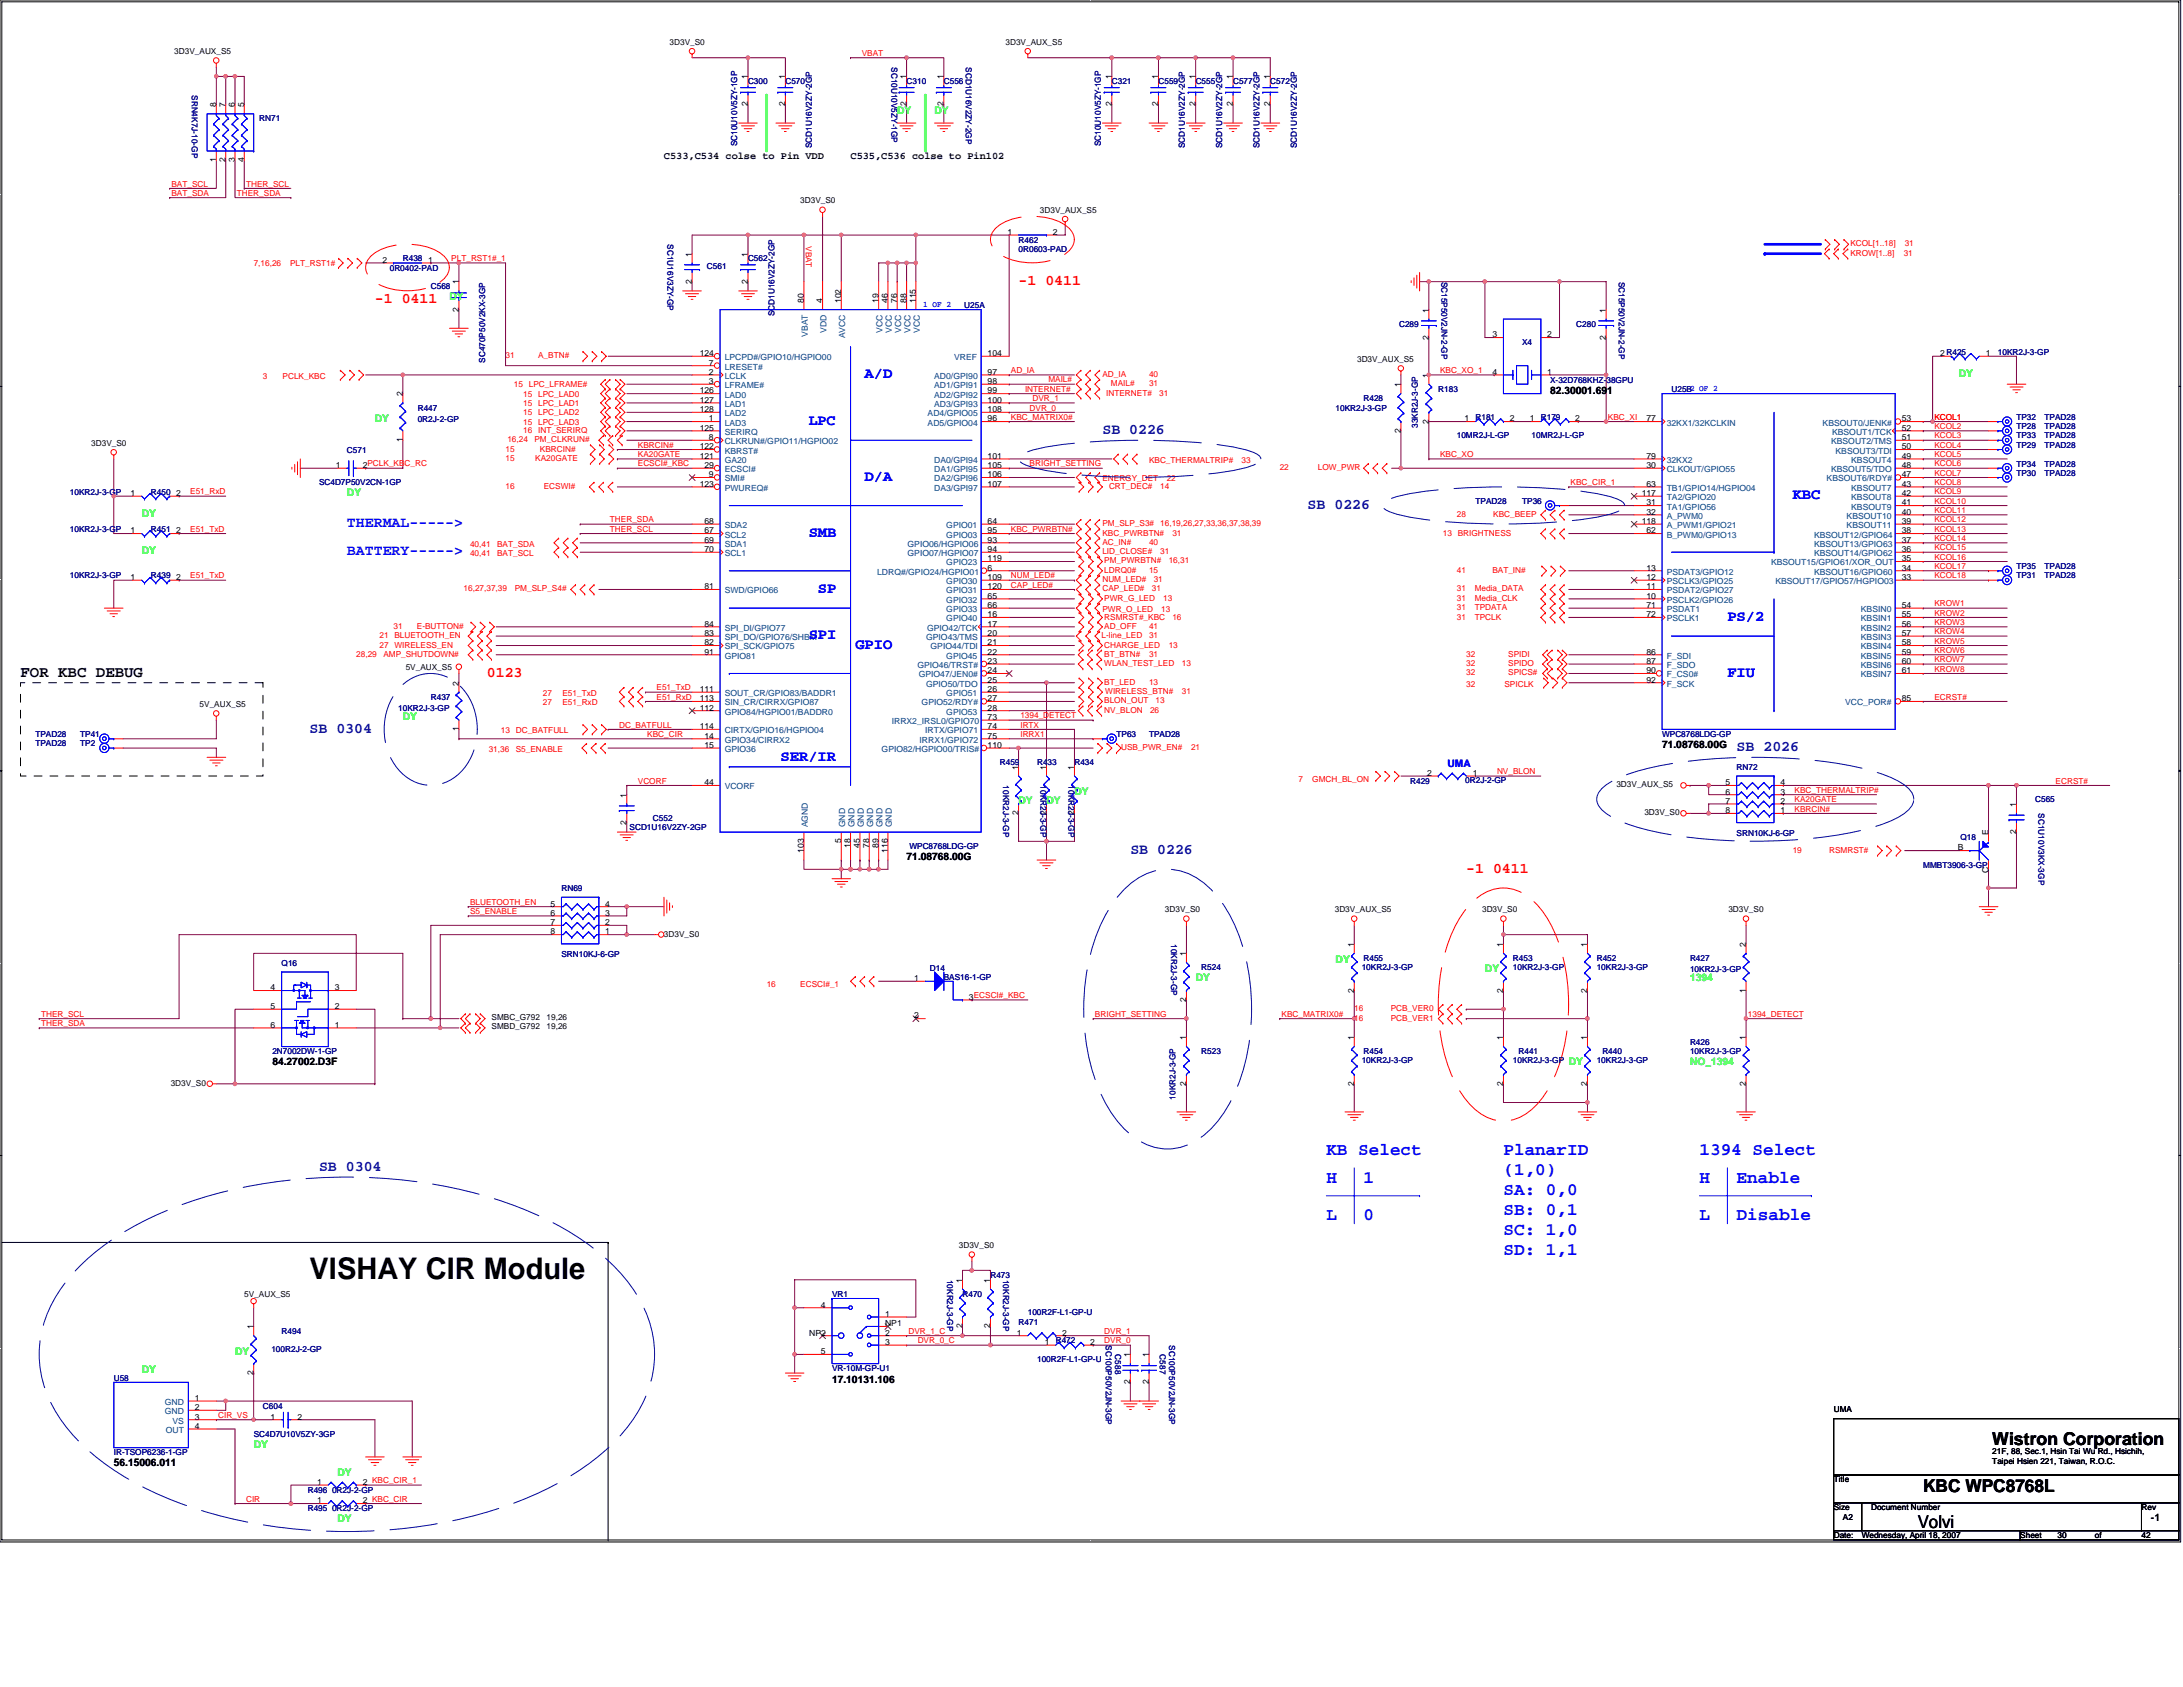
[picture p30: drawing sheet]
<svg xmlns="http://www.w3.org/2000/svg" width="279mm" height="216mm" viewBox="0 0 279 216" stroke-linecap="round" stroke-linejoin="round" font-family="sans-serif">
<defs><g id="words">
<text font-size="3.8" x="39.6" y="163.7">VISHAY CIR Module</text>
<g font-size="2.3" fill="#00f">
<text x="169.8" y="147.8">KB Select</text>
<text x="192.4" y="147.8">PlanarID</text>
<text x="217.5" y="147.8">1394 Select</text>
<text x="169.8" y="151.3">H</text>
<text x="174.5" y="151.3">1</text>
<text x="192.4" y="150.3">(1,0)</text>
<text x="192.4" y="152.9">SA: 0,0</text>
<text x="192.4" y="155.4">SB: 0,1</text>
<text x="217.5" y="151.3">H</text>
<text x="222.3" y="151.3">Enable</text>
<text x="169.8" y="156.1">L</text>
<text x="174.5" y="156.1">0</text>
<text x="192.4" y="158">SC: 1,0</text>
<text x="192.4" y="160.6">SD: 1,1</text>
<text x="217.5" y="156.1">L</text>
<text x="222.3" y="156.1">Disable</text>
</g>
<g font-size="2.3">
<text x="255" y="184.9">Wistron Corporation</text>
<text x="246.1" y="191">KBC WPC8768L</text>
<text x="245.4" y="195.5">Volvi</text>
</g>
<text font-size="2" x="2.6" y="86.7">FOR KBC DEBUG</text>
<g font-size="1.9" fill="#f00">
<text x="48" y="38.8">-1 0411</text>
<text x="130.4" y="36.5">-1 0411</text>
<text x="62.3" y="86.6">0123</text>
<text x="187.7" y="111.7">-1 0411</text>
</g>
<g font-size="1.9" fill="#00f">
<text x="110.7" y="48.4">A/D</text>
<text x="103.5" y="54.4">LPC</text>
<text x="110.7" y="61.5">D/A</text>
<text x="229.4" y="63.9">KBC</text>
<text x="44.4" y="67.5">THERMAL-----&gt;</text>
<text x="44.4" y="71.1">BATTERY-----&gt;</text>
<text x="103.5" y="68.7">SMB</text>
<text x="104.7" y="75.9">SP</text>
<text x="103.5" y="81.8">SPI</text>
<text x="109.5" y="83">GPIO</text>
<text x="221.1" y="79.4">PS/2</text>
<text x="221.1" y="86.6">FIU</text>
<text x="99.9" y="97.3">SER/IR</text>
</g>
<g font-size="1.9" fill="#0000a0">
<text x="141.1" y="55.6">SB 0226</text>
<text x="167.4" y="65.1">SB 0226</text>
<text x="39.6" y="93.8">SB 0304</text>
<text x="222.3" y="96.2">SB 2026</text>
<text x="144.7" y="109.3">SB 0226</text>
<text x="40.8" y="149.9">SB 0304</text>
</g>
<g font-size="1.3" fill="#00ff40">
<text x="114.8" y="14.6">DY</text>
<text x="119.6" y="14.6">DY</text>
<text x="48" y="54">DY</text>
<text x="130.4" y="102.9">DY</text>
<text x="133.9" y="102.9">DY</text>
<text x="153" y="125.6">DY</text>
<text x="216.3" y="136.3">NO_1394</text>
</g>
<g font-size="1.3">
<text x="85" y="20.4">C533,C534 colse to Pin VDD</text>
<text x="108.9" y="20.4">C535,C536 colse to Pin102</text>
<text x="198.4" y="50.4">82.30001.691</text>
<text x="212.7" y="95.8">71.08768.00G</text>
<text x="116" y="110.1">71.08768.00G</text>
<text x="34.9" y="136.3">84.27002.D3F</text>
<text x="106.5" y="176.9">17.10131.106</text>
<text x="14.6" y="187.7">56.15006.011</text>
<text x="275.3" y="194.7">-1</text>
</g>
<g font-size="1.3" fill="#0f0">
<text x="57.5" y="38.4">DY</text>
<text x="250.7" y="48.2">DY</text>
<text x="44.4" y="63.5">DY</text>
<text x="18.1" y="70.9">DY</text>
<text x="18.1" y="66.1">DY</text>
<text x="51.6" y="92.2">DY</text>
<text x="137.5" y="101.7">DY</text>
<text x="170.9" y="123.2">DY</text>
<text x="190.1" y="124.4">DY</text>
<text x="216.3" y="125.6">1394</text>
<text x="200.8" y="136.3">DY</text>
<text x="30.1" y="173.4">DY</text>
<text x="18.1" y="175.7">DY</text>
<text x="32.5" y="185.3">DY</text>
<text x="43.2" y="188.9">DY</text>
<text x="43.2" y="194.8">DY</text>
</g>
<text font-size="1.3" fill="#00f" x="185.3" y="98.1">UMA</text>
<g font-size="1.1">
<text x="85.7" y="5.7">3D3V_S0</text>
<text x="128.7" y="5.7">3D3V_AUX_S5</text>
<text x="22.3" y="6.9">3D3V_AUX_S5</text>
<text x="95.7" y="10.2" transform="rotate(-90 95.7 10.2)">1</text>
<text x="100.5" y="10.2" transform="rotate(-90 100.5 10.2)">1</text>
<text x="116" y="10.2" transform="rotate(-90 116 10.2)">1</text>
<text x="120.8" y="10.2" transform="rotate(-90 120.8 10.2)">1</text>
<text x="142.3" y="10.2" transform="rotate(-90 142.3 10.2)">1</text>
<text x="148.3" y="10.2" transform="rotate(-90 148.3 10.2)">1</text>
<text x="153" y="10.2" transform="rotate(-90 153 10.2)">1</text>
<text x="157.8" y="10.2" transform="rotate(-90 157.8 10.2)">1</text>
<text x="162.6" y="10.2" transform="rotate(-90 162.6 10.2)">1</text>
<text x="27.7" y="13.7" transform="rotate(-90 27.7 13.7)">8</text>
<text x="28.9" y="13.7" transform="rotate(-90 28.9 13.7)">7</text>
<text x="30.1" y="13.7" transform="rotate(-90 30.1 13.7)">6</text>
<text x="31.2" y="13.7" transform="rotate(-90 31.2 13.7)">5</text>
<text x="95.7" y="13.6" transform="rotate(-90 95.7 13.6)">2</text>
<text x="100.5" y="13.6" transform="rotate(-90 100.5 13.6)">2</text>
<text x="116" y="13.6" transform="rotate(-90 116 13.6)">2</text>
<text x="120.8" y="13.6" transform="rotate(-90 120.8 13.6)">2</text>
<text x="142.3" y="13.6" transform="rotate(-90 142.3 13.6)">2</text>
<text x="148.3" y="13.6" transform="rotate(-90 148.3 13.6)">2</text>
<text x="153" y="13.6" transform="rotate(-90 153 13.6)">2</text>
<text x="157.8" y="13.6" transform="rotate(-90 157.8 13.6)">2</text>
<text x="162.6" y="13.6" transform="rotate(-90 162.6 13.6)">2</text>
<text x="27.7" y="20.8" transform="rotate(-90 27.7 20.8)">1</text>
<text x="28.9" y="20.8" transform="rotate(-90 28.9 20.8)">2</text>
<text x="30.1" y="20.8" transform="rotate(-90 30.1 20.8)">3</text>
<text x="31.2" y="20.8" transform="rotate(-90 31.2 20.8)">4</text>
<text x="102.4" y="26">3D3V_S0</text>
<text x="133.1" y="27.2">3D3V_AUX_S5</text>
<text x="49" y="33.6">2</text>
<text x="54.8" y="33.6">1</text>
<text x="88.6" y="32.8" transform="rotate(-90 88.6 32.8)">1</text>
<text x="95.7" y="32.8" transform="rotate(-90 95.7 32.8)">1</text>
<text x="128.9" y="30.1">1</text>
<text x="134.8" y="30.1">2</text>
<text x="58.7" y="39.9" transform="rotate(-90 58.7 39.9)">2</text>
<text x="58.7" y="36.4" transform="rotate(-90 58.7 36.4)">1</text>
<text x="88.6" y="36.3" transform="rotate(-90 88.6 36.3)">2</text>
<text x="95.7" y="36.3" transform="rotate(-90 95.7 36.3)">2</text>
<text x="102.9" y="38.8" transform="rotate(-90 102.9 38.8)">80</text>
<text x="105.3" y="38.8" transform="rotate(-90 105.3 38.8)">4</text>
<text x="107.7" y="38.8" transform="rotate(-90 107.7 38.8)">102</text>
<text x="112.4" y="38.8" transform="rotate(-90 112.4 38.8)">19</text>
<text x="113.6" y="38.8" transform="rotate(-90 113.6 38.8)">46</text>
<text x="114.8" y="38.8" transform="rotate(-90 114.8 38.8)">76</text>
<text x="116" y="38.8" transform="rotate(-90 116 38.8)">88</text>
<text x="117.2" y="38.8" transform="rotate(-90 117.2 38.8)">115</text>
<text x="182.9" y="40" transform="rotate(-90 182.9 40)">1</text>
<text x="205.5" y="40" transform="rotate(-90 205.5 40)">1</text>
<text x="89.6" y="45.6">124</text>
<text x="90.7" y="46.8">7</text>
<text x="90.7" y="48">2</text>
<text x="126.4" y="48">97</text>
<text x="126.4" y="45.6">104</text>
<text x="173.7" y="46.3">3D3V_AUX_S5</text>
<text x="182.9" y="43.5" transform="rotate(-90 182.9 43.5)">2</text>
<text x="191" y="43.2">3</text>
<text x="191" y="48">4</text>
<text x="198" y="48">1</text>
<text x="198" y="43.2">2</text>
<text x="205.5" y="43.5" transform="rotate(-90 205.5 43.5)">2</text>
<text x="248.3" y="45.6">2 R425</text>
<text x="254.1" y="45.6">1</text>
<text x="51.5" y="50.7" transform="rotate(-90 51.5 50.7)">2</text>
<text x="89.6" y="50.4">126</text>
<text x="89.6" y="51.5">127</text>
<text x="89.6" y="52.7">128</text>
<text x="90.7" y="49.1">3</text>
<text x="90.7" y="53.9">1</text>
<text x="126.4" y="49.1">98</text>
<text x="126.4" y="50.4">99</text>
<text x="126.4" y="51.5">100</text>
<text x="126.4" y="52.7">108</text>
<text x="126.4" y="53.9">96</text>
<text x="179.3" y="49.6" transform="rotate(-90 179.3 49.6)">1</text>
<text x="182.9" y="48.3" transform="rotate(-90 182.9 48.3)">1</text>
<text x="187.4" y="53.9">1</text>
<text x="193.3" y="53.9">2</text>
<text x="195.8" y="53.9">1</text>
<text x="201.6" y="53.9">2</text>
<text x="210.7" y="53.9">77</text>
<text x="243.4" y="53.9">53</text>
<text x="11.7" y="57.1">3D3V_S0</text>
<text x="43" y="59.9">1</text>
<text x="46.4" y="59.9">2PCLK_KBC_RC</text>
<text x="51.5" y="56.6" transform="rotate(-90 51.5 56.6)">1</text>
<text x="89.6" y="55.1">125</text>
<text x="89.6" y="57.5">122</text>
<text x="89.6" y="58.7">121</text>
<text x="90.1" y="59.9">29</text>
<text x="90.7" y="56.3">8</text>
<text x="126.4" y="58.7">101</text>
<text x="126.4" y="59.9">105</text>
<text x="179.3" y="55.4" transform="rotate(-90 179.3 55.4)">2</text>
<text x="182.9" y="54.2" transform="rotate(-90 182.9 54.2)">2</text>
<text x="210.7" y="58.7">79</text>
<text x="210.7" y="59.9">30</text>
<text x="243.4" y="58.7">49</text>
<text x="243.4" y="55.1">52</text>
<text x="243.4" y="57.5">50</text>
<text x="243.4" y="56.3">51</text>
<text x="243.4" y="59.9">48</text>
<text x="16.7" y="63.5">1</text>
<text x="22.5" y="63.5">2</text>
<text x="89.6" y="62.3">123</text>
<text x="90.7" y="61.1">9</text>
<text x="126.4" y="61.1">106</text>
<text x="126.4" y="62.3">107</text>
<text x="210.1" y="63.5">117</text>
<text x="210.7" y="62.3">63</text>
<text x="210.7" y="64.7">31</text>
<text x="210.7" y="65.9">32</text>
<text x="243.4" y="62.3">43</text>
<text x="243.4" y="63.5">42</text>
<text x="243.4" y="64.7">41</text>
<text x="243.4" y="65.9">40</text>
<text x="243.4" y="61.1">47</text>
<text x="16.7" y="68.3">1</text>
<text x="22.5" y="68.3">2</text>
<text x="90.1" y="67.1">68</text>
<text x="90.1" y="68.3">67</text>
<text x="90.1" y="69.4">69</text>
<text x="90.1" y="70.7">70</text>
<text x="126.4" y="69.4">93</text>
<text x="126.4" y="70.7">94</text>
<text x="126.4" y="67.1">64</text>
<text x="126.4" y="68.3">95</text>
<text x="126.4" y="71.8">119</text>
<text x="210.1" y="67.1">118</text>
<text x="210.7" y="68.3">62</text>
<text x="243.4" y="67.1">39</text>
<text x="243.4" y="71.8">35</text>
<text x="243.4" y="68.3">38</text>
<text x="243.4" y="69.4">37</text>
<text x="243.4" y="70.7">36</text>
<text x="16.7" y="74.2">1</text>
<text x="22.5" y="74.2">2</text>
<text x="90.1" y="75.4">81</text>
<text x="126.4" y="74.2">109</text>
<text x="126.4" y="75.4">120</text>
<text x="126.4" y="76.6">65</text>
<text x="126.4" y="77.8">66</text>
<text x="126.4" y="73">6</text>
<text x="210.7" y="73">13</text>
<text x="210.7" y="74.2">12</text>
<text x="210.7" y="75.4">11</text>
<text x="210.7" y="76.6">10</text>
<text x="210.7" y="77.8">71</text>
<text x="243.4" y="77.8">54</text>
<text x="243.4" y="74.2">33</text>
<text x="243.4" y="73">34</text>
<text x="90.1" y="80.2">84</text>
<text x="90.1" y="81.4">83</text>
<text x="90.1" y="82.6">82</text>
<text x="90.1" y="83.8">91</text>
<text x="126.4" y="81.4">20</text>
<text x="126.4" y="79">16</text>
<text x="126.4" y="83.8">22</text>
<text x="126.4" y="80.2">17</text>
<text x="126.4" y="82.6">21</text>
<text x="210.7" y="79">72</text>
<text x="210.7" y="83.8">86</text>
<text x="243.4" y="79">55</text>
<text x="243.4" y="80.2">56</text>
<text x="243.4" y="81.4">57</text>
<text x="243.4" y="82.6">58</text>
<text x="243.4" y="83.8">59</text>
<text x="51.9" y="85.7">5V_AUX_S5</text>
<text x="58.7" y="87.8" transform="rotate(-90 58.7 87.8)">2</text>
<text x="89.6" y="88.6">111</text>
<text x="89.6" y="89.7">113</text>
<text x="126.4" y="87.4">25</text>
<text x="126.4" y="89.7">27</text>
<text x="126.4" y="85">23</text>
<text x="126.4" y="88.6">26</text>
<text x="126.4" y="86.2">24</text>
<text x="210.7" y="85">87</text>
<text x="210.7" y="86.2">90</text>
<text x="210.7" y="87.4">92</text>
<text x="243.4" y="85">60</text>
<text x="243.4" y="86.2">61</text>
<text x="243.4" y="89.7">85</text>
<text x="25.5" y="90.5">5V_AUX_S5</text>
<text x="58.7" y="93.6" transform="rotate(-90 58.7 93.6)">1</text>
<text x="89.6" y="90.9">112</text>
<text x="89.6" y="93.3">114</text>
<text x="90.1" y="94.5">14</text>
<text x="90.1" y="95.7">15</text>
<text x="126.4" y="94.5">75</text>
<text x="126.4" y="90.9">28</text>
<text x="126.4" y="95.7">110</text>
<text x="126.4" y="93.3">74</text>
<text x="126.4" y="92.1">73</text>
<text x="90.1" y="100.5">44</text>
<text x="130.3" y="98.5" transform="rotate(-90 130.3 98.5)">1</text>
<text x="133.9" y="98.5" transform="rotate(-90 133.9 98.5)">1</text>
<text x="137.5" y="98.5" transform="rotate(-90 137.5 98.5)">1</text>
<text x="182.7" y="99.3">2</text>
<text x="188.5" y="99.3">1</text>
<text x="206.9" y="100.8">3D3V_AUX_S5</text>
<text x="220.9" y="100.5">5</text>
<text x="220.9" y="101.7">6</text>
<text x="227.9" y="101.7">3</text>
<text x="227.9" y="100.5">4</text>
<text x="80.2" y="105.5" transform="rotate(-90 80.2 105.5)">2</text>
<text x="80.2" y="102.1" transform="rotate(-90 80.2 102.1)">1</text>
<text x="107.7" y="107.9" transform="rotate(-90 107.7 107.9)">5</text>
<text x="130.3" y="104.3" transform="rotate(-90 130.3 104.3)">2</text>
<text x="133.9" y="104.3" transform="rotate(-90 133.9 104.3)">2</text>
<text x="137.5" y="104.3" transform="rotate(-90 137.5 104.3)">2</text>
<text x="210.5" y="104.4">3D3V_S0</text>
<text x="220.9" y="102.9">7</text>
<text x="220.9" y="104.1">8</text>
<text x="227.9" y="104.1">1</text>
<text x="227.9" y="102.9">2</text>
<text x="254.5" y="106.8" transform="rotate(-90 254.5 106.8)">E</text>
<text x="258.1" y="106.7" transform="rotate(-90 258.1 106.7)">2</text>
<text x="258.1" y="103.3" transform="rotate(-90 258.1 103.3)">1</text>
<text x="102.9" y="109.2" transform="rotate(-90 102.9 109.2)">103</text>
<text x="108.8" y="108.5" transform="rotate(-90 108.8 108.5)">18</text>
<text x="110" y="108.5" transform="rotate(-90 110 108.5)">45</text>
<text x="111.2" y="108.5" transform="rotate(-90 111.2 108.5)">78</text>
<text x="112.4" y="108.5" transform="rotate(-90 112.4 108.5)">89</text>
<text x="113.6" y="109.2" transform="rotate(-90 113.6 109.2)">116</text>
<text x="250.6" y="108.8">B</text>
<text x="254.5" y="111.7" transform="rotate(-90 254.5 111.7)">C</text>
<text x="70.4" y="116">5</text>
<text x="70.4" y="117.2">6</text>
<text x="70.4" y="118.4">7</text>
<text x="70.4" y="119.6">8</text>
<text x="77.5" y="119.6">1</text>
<text x="77.5" y="118.4">2</text>
<text x="77.5" y="117.2">3</text>
<text x="77.5" y="116">4</text>
<text x="85" y="119.9">3D3V_S0</text>
<text x="149.1" y="116.8">3D3V_S0</text>
<text x="170.8" y="116.8">3D3V_AUX_S5</text>
<text x="189.7" y="116.8">3D3V_S0</text>
<text x="221.2" y="116.8">3D3V_S0</text>
<text x="117" y="125.6">1</text>
<text x="151.8" y="122.4" transform="rotate(-90 151.8 122.4)">1</text>
<text x="173.3" y="121.2" transform="rotate(-90 173.3 121.2)">1</text>
<text x="192.4" y="121.2" transform="rotate(-90 192.4 121.2)">1</text>
<text x="203.2" y="121.2" transform="rotate(-90 203.2 121.2)">1</text>
<text x="223.5" y="121.2" transform="rotate(-90 223.5 121.2)">2</text>
<text x="34.6" y="126.7">4</text>
<text x="34.6" y="129.1">5</text>
<text x="34.6" y="131.5">6</text>
<text x="42.8" y="131.5">1</text>
<text x="42.8" y="129.1">2</text>
<text x="42.8" y="126.7">3</text>
<text x="62.9" y="131.7">SMBD_G792</text>
<text x="62.9" y="130.5">SMBC_G792</text>
<text x="70" y="131.7">19,26</text>
<text x="70" y="130.5">19,26</text>
<text x="117" y="130.3">2</text>
<text x="124" y="128">3ECSCI#_KBC</text>
<text x="151.8" y="128.2" transform="rotate(-90 151.8 128.2)">2</text>
<text x="173.3" y="127" transform="rotate(-90 173.3 127)">2</text>
<text x="192.4" y="127" transform="rotate(-90 192.4 127)">2</text>
<text x="203.2" y="127" transform="rotate(-90 203.2 127)">2</text>
<text x="223.5" y="127" transform="rotate(-90 223.5 127)">1</text>
<text x="151.8" y="133.1" transform="rotate(-90 151.8 133.1)">1</text>
<text x="173.3" y="133.1" transform="rotate(-90 173.3 133.1)">1</text>
<text x="192.4" y="133.1" transform="rotate(-90 192.4 133.1)">1</text>
<text x="203.2" y="133.1" transform="rotate(-90 203.2 133.1)">1</text>
<text x="223.5" y="133.1" transform="rotate(-90 223.5 133.1)">1</text>
<text x="21.8" y="139">3D3V_S0</text>
<text x="151.8" y="139" transform="rotate(-90 151.8 139)">2</text>
<text x="173.3" y="139" transform="rotate(-90 173.3 139)">2</text>
<text x="192.4" y="139" transform="rotate(-90 192.4 139)">2</text>
<text x="203.2" y="139" transform="rotate(-90 203.2 139)">2</text>
<text x="223.5" y="139" transform="rotate(-90 223.5 139)">2</text>
<text x="122.7" y="159.7">3D3V_S0</text>
<text x="31.3" y="165.9">5V_AUX_S5</text>
<text x="105.1" y="167.3">4</text>
<text x="123.2" y="164.1" transform="rotate(-90 123.2 164.1)">1</text>
<text x="126.7" y="164.1" transform="rotate(-90 126.7 164.1)">1</text>
<text x="32.4" y="170.1" transform="rotate(-90 32.4 170.1)">1</text>
<text x="103.6" y="170.9">NP2</text>
<text x="105.1" y="173.3">5</text>
<text x="113.3" y="168.5">1</text>
<text x="113.3" y="170.9">2</text>
<text x="113.3" y="172.1">3</text>
<text x="113.3" y="169.7">NP1</text>
<text x="123.2" y="170" transform="rotate(-90 123.2 170)">2</text>
<text x="126.7" y="170" transform="rotate(-90 126.7 170)">2</text>
<text x="130.1" y="170.9">1</text>
<text x="133.7" y="172.1">1</text>
<text x="136" y="170.9">2</text>
<text x="139.5" y="172.1">2</text>
<text x="144.7" y="173.7" transform="rotate(-90 144.7 173.7)">1</text>
<text x="147" y="173.7" transform="rotate(-90 147 173.7)">1</text>
<text x="24.9" y="179.3">1</text>
<text x="32.4" y="176" transform="rotate(-90 32.4 176)">2</text>
<text x="144.7" y="177.2" transform="rotate(-90 144.7 177.2)">2</text>
<text x="147" y="177.2" transform="rotate(-90 147 177.2)">2</text>
<text x="24.9" y="181.7">3</text>
<text x="24.9" y="182.9">4</text>
<text x="24.9" y="180.5">2</text>
<text x="34.6" y="181.7">1</text>
<text x="38.1" y="181.7">2</text>
<text x="234.7" y="180.8">UMA</text>
<text x="40.6" y="190">1</text>
<text x="46.4" y="190">2 KBC_CIR_1</text>
<text x="234.7" y="189.7">Title</text>
<text x="255" y="186.1">21F, 88, Sec.1, Hsin Tai Wu Rd., Hsichih,</text>
<text x="255" y="187.4">Taipei Hsien 221, Taiwan, R.O.C.</text>
<text x="40.6" y="192.4">1</text>
<text x="46.4" y="192.4">2 KBC_CIR</text>
<text x="234.7" y="193.3">Size</text>
<text x="234.7" y="196.9">Date:</text>
<text x="235.9" y="194.5">A2</text>
<text x="238.3" y="196.9">Wednesday, April 18, 2007</text>
<text x="239.5" y="193.3">Document Number</text>
<text x="258.6" y="196.9">Sheet</text>
<text x="263.4" y="196.9">30</text>
<text x="268.1" y="196.9">of</text>
<text x="274.1" y="193.3">Rev</text>
<text x="274.1" y="196.9">42</text>
</g>
<g font-size="1.1" fill="#000080">
<text x="95.7" y="10.8">C300</text>
<text x="100.5" y="10.8">C570</text>
<text x="114.1" y="8.6" transform="rotate(90 114.1 8.6)">SC10U10V5ZY-1GP</text>
<text x="116" y="10.8">C310</text>
<text x="120.8" y="10.8">C556</text>
<text x="123.6" y="8.6" transform="rotate(90 123.6 8.6)">SCD1U16V2ZY-2GP</text>
<text x="142.3" y="10.8">C321</text>
<text x="148.3" y="10.8">C559</text>
<text x="153" y="10.8">C555</text>
<text x="157.8" y="10.8">C577</text>
<text x="162.6" y="10.8">C572</text>
<text x="24.6" y="12.2" transform="rotate(90 24.6 12.2)">SRN4K7J-10-GP</text>
<text x="33.2" y="15.5">RN71</text>
<text x="94.3" y="18.7" transform="rotate(-90 94.3 18.7)">SC10U10V5ZY-1GP</text>
<text x="103.9" y="19" transform="rotate(-90 103.9 19)">SCD1U16V2ZY-2GP</text>
<text x="140.9" y="18.7" transform="rotate(-90 140.9 18.7)">SC10U10V5ZY-1GP</text>
<text x="151.6" y="19" transform="rotate(-90 151.6 19)">SCD1U16V2ZY-2GP</text>
<text x="156.4" y="19" transform="rotate(-90 156.4 19)">SCD1U16V2ZY-2GP</text>
<text x="161.2" y="19" transform="rotate(-90 161.2 19)">SCD1U16V2ZY-2GP</text>
<text x="166" y="19" transform="rotate(-90 166 19)">SCD1U16V2ZY-2GP</text>
<text x="49.9" y="34.6">0R0402-PAD</text>
<text x="51.6" y="33.4">R438</text>
<text x="85.4" y="31.3" transform="rotate(90 85.4 31.3)">SC1U16V3ZY-GP</text>
<text x="90.5" y="34.4">C561</text>
<text x="95.7" y="33.4">C562</text>
<text x="130.4" y="31.1">R462</text>
<text x="130.4" y="32.2">0R0603-PAD</text>
<text x="55.1" y="37">C568</text>
<text x="99.1" y="40.5" transform="rotate(-90 99.1 40.5)">SCD1U16V2ZY-2GP</text>
<text x="123.4" y="39.4">U25A</text>
<text x="179.1" y="41.8">C289</text>
<text x="184.5" y="36" transform="rotate(90 184.5 36)">SC15P50V2JN-2-GP</text>
<text x="201.7" y="41.8">C280</text>
<text x="207.2" y="36" transform="rotate(90 207.2 36)">SC15P50V2JN-2-GP</text>
<text x="62.1" y="46.4" transform="rotate(-90 62.1 46.4)">SC470P50V2KX-3GP</text>
<text x="194.8" y="44.2">X4</text>
<text x="255.7" y="45.4">10KR2J-3-GP</text>
<text x="53.5" y="52.5">R447</text>
<text x="53.5" y="54">0R2J-2-GP</text>
<text x="170.9" y="52.5">10KR2J-3-GP</text>
<text x="174.5" y="51.4">R428</text>
<text x="184.1" y="50.1">R183</text>
<text x="188.8" y="53.7">R181</text>
<text x="197.2" y="53.7">R179</text>
<text x="198.4" y="49">X-32D768KHZ-38GPU</text>
<text x="213.9" y="50.1">U25B2 OF 2</text>
<text x="258.1" y="53.7">TP32</text>
<text x="261.7" y="53.7">TPAD28</text>
<text x="44.4" y="57.9">C571</text>
<text x="181.5" y="54.8" transform="rotate(-90 181.5 54.8)">33KR2J-3-GP</text>
<text x="186.5" y="56.1">10MR2J-L-GP</text>
<text x="196" y="56.1">10MR2J-L-GP</text>
<text x="258.1" y="56.1">TP33</text>
<text x="258.1" y="57.3">TP29</text>
<text x="258.1" y="54.9">TP28</text>
<text x="258.1" y="59.7">TP34</text>
<text x="261.7" y="56.1">TPAD28</text>
<text x="261.7" y="57.3">TPAD28</text>
<text x="261.7" y="54.9">TPAD28</text>
<text x="261.7" y="59.7">TPAD28</text>
<text x="9" y="63.3">10KR2J-3-GP</text>
<text x="19.3" y="63.3">R450</text>
<text x="40.8" y="62.1">SC4D7P50V2CN-1GP</text>
<text x="188.8" y="64.5">TPAD28</text>
<text x="194.8" y="64.5">TP36</text>
<text x="258.1" y="60.9">TP30</text>
<text x="261.7" y="60.9">TPAD28</text>
<text x="9" y="68.1">10KR2J-3-GP</text>
<text x="19.3" y="68.1">R451</text>
<text x="9" y="74">10KR2J-3-GP</text>
<text x="19.3" y="74">R439</text>
<text x="258.1" y="72.8">TP35</text>
<text x="258.1" y="74">TP31</text>
<text x="261.7" y="72.8">TPAD28</text>
<text x="261.7" y="74">TPAD28</text>
<text x="55.1" y="89.6">R437</text>
<text x="4.5" y="95.5">TPAD28</text>
<text x="4.5" y="94.3">TPAD28</text>
<text x="10.3" y="95.5">TP2</text>
<text x="10.3" y="94.3">TP41</text>
<text x="51" y="91">10KR2J-3-GP</text>
<text x="142.9" y="94.3">TP63</text>
<text x="147.1" y="94.3">TPAD28</text>
<text x="212.7" y="94.3">WPC8768LDG-GP</text>
<text x="128" y="97.9">R459</text>
<text x="128.4" y="100.5" transform="rotate(90 128.4 100.5)">10KR2J-3-GP</text>
<text x="132.7" y="97.9">R433</text>
<text x="133.2" y="100.5" transform="rotate(90 133.2 100.5)">10KR2J-3-GP</text>
<text x="136.8" y="100.5" transform="rotate(90 136.8 100.5)">10KR2J-3-GP</text>
<text x="137.5" y="97.9">R434</text>
<text x="180.5" y="100.3">R429</text>
<text x="187.5" y="100.2">0R2J-2-GP</text>
<text x="222.3" y="98.5">RN72</text>
<text x="80.6" y="106.3">SCD1U16V2ZY-2GP</text>
<text x="83.6" y="105.1">C552</text>
<text x="222.3" y="107">SRN10KJ-6-GP</text>
<text x="250.9" y="107.5">Q18</text>
<text x="260.5" y="102.7">C565</text>
<text x="260.9" y="104.1" transform="rotate(90 260.9 104.1)">SC1U10V3KX-3GP</text>
<text x="116.4" y="108.6">WPC8768LDG-GP</text>
<text x="246.1" y="111">MMBT3906-3-GP</text>
<text x="71.9" y="114">RN69</text>
<text x="36" y="123.6">Q16</text>
<text x="71.9" y="122.5">SRN10KJ-6-GP</text>
<text x="119" y="124.3">D14</text>
<text x="120.8" y="125.4">BAS16-1-GP</text>
<text x="149.9" y="120.8" transform="rotate(90 149.9 120.8)">10KR2J-3-GP</text>
<text x="153.8" y="124.2">R524</text>
<text x="174.3" y="124.2">10KR2J-3-GP</text>
<text x="174.5" y="123">R455</text>
<text x="193.6" y="123">R453</text>
<text x="193.6" y="124.2">10KR2J-3-GP</text>
<text x="204.4" y="123">R452</text>
<text x="204.4" y="124.2">10KR2J-3-GP</text>
<text x="216.3" y="123">R427</text>
<text x="216.3" y="124.4">10KR2J-3-GP</text>
<text x="34.9" y="134.9">2N7002DW-1-GP</text>
<text x="153.8" y="134.9">R523</text>
<text x="174.3" y="136.1">10KR2J-3-GP</text>
<text x="174.5" y="134.9">R454</text>
<text x="193.6" y="136.1">10KR2J-3-GP</text>
<text x="194.4" y="134.9">R441</text>
<text x="204.4" y="136.1">10KR2J-3-GP</text>
<text x="205.1" y="134.9">R440</text>
<text x="216.3" y="133.7">R426</text>
<text x="216.3" y="134.9">10KR2J-3-GP</text>
<text x="150.5" y="140.7" transform="rotate(-90 150.5 140.7)">10KR2J-3-GP</text>
<text x="106.5" y="165.9">VR1</text>
<text x="121.2" y="163.8" transform="rotate(90 121.2 163.8)">10KR2J-3-GP</text>
<text x="123.2" y="165.9">R470</text>
<text x="126.8" y="163.6">R473</text>
<text x="128.4" y="163.8" transform="rotate(90 128.4 163.8)">10KR2J-3-GP</text>
<text x="34.7" y="173">100R2J-2-GP</text>
<text x="36" y="170.7">R494</text>
<text x="130.4" y="169.5">R471</text>
<text x="131.6" y="168.3">100R2F-L1-GP-U</text>
<text x="135.1" y="171.9">R472</text>
<text x="141.5" y="172.1" transform="rotate(90 141.5 172.1)">SC100P50V2JN-3GP</text>
<text x="142.7" y="173.3" transform="rotate(90 142.7 173.3)">C588</text>
<text x="148.5" y="173.3" transform="rotate(90 148.5 173.3)">C587</text>
<text x="149.6" y="172.1" transform="rotate(90 149.6 172.1)">SC100P50V2JN-3GP</text>
<text x="14.6" y="176.7">U58</text>
<text x="106.5" y="175.5">VR-10M-GP-U1</text>
<text x="132.7" y="174.3">100R2F-L1-GP-U</text>
<text x="32.5" y="183.9">SC4D7U10V5ZY-3GP</text>
<text x="33.7" y="180.3">C604</text>
<text x="14.6" y="186.2">IR-TSOP6236-1-GP</text>
<text x="39.4" y="191">R496 0R2J-2-GP</text>
<text x="39.4" y="193.4">R495 0R2J-2-GP</text>
</g>
<g font-size="1.1" fill="#f00">
<text x="110.3" y="7.2">VBAT</text>
<text x="21.9" y="23.9">BAT_SCL</text>
<text x="31.5" y="23.9">THER_SCL</text>
<text x="21.9" y="25.1">BAT_SDA</text>
<text x="30.3" y="25.1">THER_SDA</text>
<text x="32.5" y="34">7,16,26</text>
<text x="37.1" y="34">PLT_RST1#</text>
<text x="57.8" y="33.4">PLT_RST1#_1</text>
<text x="103.1" y="31.5" transform="rotate(90 103.1 31.5)">VBAT</text>
<text x="236.8" y="32.7">KROW[1..8]</text>
<text x="236.8" y="31.5">KCOL[1..18]</text>
<text x="243.7" y="32.7">31</text>
<text x="243.8" y="31.5">31</text>
<text x="64.7" y="45.8">31</text>
<text x="68.9" y="45.8">A_BTN#</text>
<text x="129.4" y="47.8">AD_IA</text>
<text x="184.3" y="47.8">KBC_XO_1</text>
<text x="33.7" y="48.5">3</text>
<text x="36.2" y="48.5">PCLK_KBC</text>
<text x="65.8" y="49.6">15</text>
<text x="67" y="50.8">15 LPC_LAD0</text>
<text x="67" y="51.9">15 LPC_LAD1</text>
<text x="67" y="53.1">15 LPC_LAD2</text>
<text x="67.7" y="49.6">LPC_LFRAME#</text>
<text x="129.4" y="53.7">KBC_MATRIX0#</text>
<text x="131.2" y="50.1">INTERNET#</text>
<text x="131.8" y="52.5">DVR_0</text>
<text x="132.1" y="51.3">DVR_1</text>
<text x="134.2" y="48.9">MAIL#</text>
<text x="141.1" y="48.2">AD_IA</text>
<text x="141.6" y="50.6">INTERNET#</text>
<text x="142.2" y="49.4">MAIL#</text>
<text x="147.1" y="49.4">31</text>
<text x="147.1" y="48.2">40</text>
<text x="148.4" y="50.6">31</text>
<text x="205.8" y="53.7">KBC_XI</text>
<text x="247.6" y="53.7">KCOL1</text>
<text x="64.7" y="57.8">15</text>
<text x="64.7" y="59">15</text>
<text x="64.9" y="56.6">16,24</text>
<text x="67" y="54.3">15 LPC_LAD3</text>
<text x="67" y="55.4">16 INT_SERIRQ</text>
<text x="68.4" y="56.6">PM_CLKRUN#</text>
<text x="68.5" y="59">KA20GATE</text>
<text x="69.1" y="57.8">KBRCIN#</text>
<text x="81.6" y="57.3">KBRCIN#</text>
<text x="81.6" y="58.5">KA20GATE</text>
<text x="81.6" y="59.7">ECSCI#_KBC</text>
<text x="131.8" y="59.7">BRIGHT_SETTING</text>
<text x="147.1" y="59.2">KBC_THERMALTRIP#</text>
<text x="158.9" y="59.2">33</text>
<text x="184.3" y="58.5">KBC_XO</text>
<text x="247.6" y="59.7">KCOL6</text>
<text x="247.6" y="56.1">KCOL3</text>
<text x="247.6" y="57.3">KCOL4</text>
<text x="247.6" y="58.5">KCOL5</text>
<text x="247.6" y="54.9">KCOL2</text>
<text x="24.3" y="63.3">E51_RxD</text>
<text x="64.7" y="62.6">16</text>
<text x="69.6" y="62.6">ECSWI#</text>
<text x="141.1" y="61.6">ENERGY_DET</text>
<text x="141.9" y="62.6">CRT_DEC#</text>
<text x="148.5" y="62.6">14</text>
<text x="149.3" y="61.6">22</text>
<text x="163.8" y="60.2">22</text>
<text x="168.7" y="60.2">LOW_PWR</text>
<text x="201" y="62.1">KBC_CIR_1</text>
<text x="247.6" y="60.9">KCOL7</text>
<text x="247.6" y="62.1">KCOL8</text>
<text x="247.6" y="63.3">KCOL9</text>
<text x="247.6" y="64.5">KCOL10</text>
<text x="247.6" y="65.7">KCOL11</text>
<text x="24.3" y="68.1">E51_TxD</text>
<text x="60.2" y="71.2">40,41</text>
<text x="60.2" y="70">40,41</text>
<text x="63.6" y="71.2">BAT_SCL</text>
<text x="63.6" y="70">BAT_SDA</text>
<text x="78.1" y="68.1">THER_SCL</text>
<text x="78.1" y="66.8">THER_SDA</text>
<text x="129.4" y="68.1">KBC_PWRBTN#</text>
<text x="141.1" y="69.7">AC_IN#</text>
<text x="141.1" y="70.9">LID_CLOSE#</text>
<text x="141.1" y="67.4">PM_SLP_S3#</text>
<text x="141.1" y="68.5">KBC_PWRBTN#</text>
<text x="147.1" y="69.7">40</text>
<text x="148.5" y="67.4">16,19,26,27,33,36,37,38,39</text>
<text x="148.5" y="70.9">31</text>
<text x="150.1" y="68.5">31</text>
<text x="184.7" y="68.5">13 BRIGHTNESS</text>
<text x="186.5" y="66.1">28</text>
<text x="191.1" y="66.1">KBC_BEEP</text>
<text x="247.6" y="66.8">KCOL12</text>
<text x="247.6" y="70.4">KCOL15</text>
<text x="247.6" y="71.6">KCOL16</text>
<text x="247.6" y="69.2">KCOL14</text>
<text x="247.6" y="68.1">KCOL13</text>
<text x="24.3" y="74">E51_TxD</text>
<text x="59.3" y="75.7">16,27,37,39</text>
<text x="65.9" y="75.7">PM_SLP_S4#</text>
<text x="129.4" y="75.2">CAP_LED#</text>
<text x="129.4" y="74">NUM_LED#</text>
<text x="141.1" y="74.5">NUM_LED#</text>
<text x="141.1" y="75.7">CAP_LED#</text>
<text x="141.3" y="72.1">PM_PWRBTN#</text>
<text x="141.3" y="76.9">PWR_G_LED</text>
<text x="141.3" y="73.3">LDRQ0#</text>
<text x="147.1" y="73.3">15</text>
<text x="147.4" y="75.7">31</text>
<text x="147.7" y="74.5">31</text>
<text x="148.9" y="76.9">13</text>
<text x="149.6" y="72.1">16,31</text>
<text x="186.5" y="73.3">41</text>
<text x="186.5" y="75.7">31</text>
<text x="186.5" y="76.9">31</text>
<text x="188.7" y="75.7">Media_DATA</text>
<text x="188.7" y="76.9">Media_CLK</text>
<text x="191" y="73.3">BAT_IN#</text>
<text x="247.6" y="77.6">KROW1</text>
<text x="247.6" y="72.8">KCOL17</text>
<text x="247.6" y="74">KCOL18</text>
<text x="48.6" y="81.7">21 BLUETOOTH_EN</text>
<text x="48.6" y="82.9">27 WIRELESS_EN</text>
<text x="50.4" y="80.5">31</text>
<text x="53.4" y="80.5">E-BUTTON#</text>
<text x="141" y="81.7">L-line_LED</text>
<text x="141.1" y="78.3">PWR_O_LED</text>
<text x="141.3" y="79.4">RSMRST#_KBC</text>
<text x="141.3" y="80.5">AD_OFF</text>
<text x="141.3" y="82.9">CHARGE_LED</text>
<text x="147.1" y="81.7">31</text>
<text x="147.1" y="80.5">41</text>
<text x="148.6" y="78.3">13</text>
<text x="149.6" y="82.9">13</text>
<text x="150" y="79.4">16</text>
<text x="186.5" y="78.1">31</text>
<text x="186.5" y="79.3">31</text>
<text x="188.7" y="78.1">TPDATA</text>
<text x="188.7" y="79.3">TPCLK</text>
<text x="247.6" y="81.2">KROW4</text>
<text x="247.6" y="80">KROW3</text>
<text x="247.6" y="83.6">KROW6</text>
<text x="247.6" y="78.8">KROW2</text>
<text x="247.6" y="82.4">KROW5</text>
<text x="45.6" y="84.1">28,29</text>
<text x="49.1" y="84.1">AMP_SHUTDOWN#</text>
<text x="69.5" y="89.1">27</text>
<text x="72" y="89.1">E51_TxD</text>
<text x="84" y="89.5">E51_RxD</text>
<text x="84" y="88.3">E51_TxD</text>
<text x="141.3" y="85.3">WLAN_TEST_LED</text>
<text x="141.3" y="84.1">BT_BTN#</text>
<text x="141.3" y="87.6">BT_LED</text>
<text x="141.5" y="88.8">WIRELESS_BTN#</text>
<text x="147.1" y="87.6">13</text>
<text x="147.1" y="84.1">31</text>
<text x="151.3" y="85.3">13</text>
<text x="151.3" y="88.8">31</text>
<text x="187.7" y="87.9">32</text>
<text x="187.7" y="86.4">32</text>
<text x="187.7" y="84.1">32</text>
<text x="187.7" y="85.3">32</text>
<text x="192.6" y="87.9">SPICLK</text>
<text x="193" y="86.4">SPICS#</text>
<text x="193" y="84.1">SPIDI</text>
<text x="193" y="85.3">SPIDO</text>
<text x="247.6" y="89.5">ECRST#</text>
<text x="247.6" y="84.8">KROW7</text>
<text x="247.6" y="86">KROW8</text>
<text x="64.1" y="93.9">13</text>
<text x="66" y="93.9">DC_BATFULL</text>
<text x="69.5" y="90.3">27</text>
<text x="72" y="90.3">E51_RxD</text>
<text x="79.2" y="93.1">DC_BATFULL</text>
<text x="82.8" y="94.3">KBC_CIR</text>
<text x="130.6" y="94.3">IRRX1</text>
<text x="130.6" y="91.9">1394_DETECT</text>
<text x="130.6" y="93.1">IRTX</text>
<text x="141.3" y="90">BLON_OUT</text>
<text x="141.3" y="91.2">NV_BLON</text>
<text x="143.5" y="96">USB_PWR_EN#</text>
<text x="147.2" y="91.2">26</text>
<text x="147.9" y="90">13</text>
<text x="152.4" y="96">21</text>
<text x="62.5" y="96.2">31,36</text>
<text x="66" y="96.2">S5_ENABLE</text>
<text x="81.6" y="100.3">VCORF</text>
<text x="166.2" y="100.1">7</text>
<text x="168" y="100.1">GMCH_BL_ON</text>
<text x="191.6" y="99.1">NV_BLON</text>
<text x="229.7" y="101.5">KBC_THERMALTRIP#</text>
<text x="263.1" y="100.3">ECRST#</text>
<text x="229.7" y="103.9">KBRCIN#</text>
<text x="229.7" y="102.7">KA20GATE</text>
<text x="229.4" y="109.1">19</text>
<text x="234.1" y="109.1">RSMRST#</text>
<text x="60.2" y="115.8">BLUETOOTH_EN</text>
<text x="60.2" y="117">S5_ENABLE</text>
<text x="5.2" y="131.3">THER_SDA</text>
<text x="5.2" y="130.1">THER_SCL</text>
<text x="98.1" y="126.3">16</text>
<text x="102.4" y="126.3">ECSCI#_1</text>
<text x="140.1" y="130.1">BRIGHT_SETTING</text>
<text x="164" y="130.1">KBC_MATRIX0#</text>
<text x="173.3" y="129.4">16</text>
<text x="173.3" y="130.6">16</text>
<text x="178" y="129.4">PCB_VER0</text>
<text x="178" y="130.6">PCB_VER1</text>
<text x="223.7" y="130.1">1394_DETECT</text>
<text x="116.3" y="170.7">DVR_1_C</text>
<text x="117.5" y="171.9">DVR_0_C</text>
<text x="141.3" y="170.7">DVR_1</text>
<text x="141.3" y="171.9">DVR_0</text>
<text x="27.9" y="181.5">CIR_VS</text>
<text x="31.5" y="192.2">CIR</text>
</g>
<text font-size="1.1" fill="#00f" x="118.2" y="39.3">1 OF 2</text>
<g font-size="1.1" fill="#004080">
<text x="92.8" y="46.1">LPCPD#/GPIO10/HGPIO00</text>
<text x="92.8" y="47.3">LRESET#</text>
<text x="103.4" y="43.1" transform="rotate(-90 103.4 43.1)">VBAT</text>
<text x="105.8" y="42.6" transform="rotate(-90 105.8 42.6)">VDD</text>
<text x="108.2" y="43.3" transform="rotate(-90 108.2 43.3)">AVCC</text>
<text x="113" y="42.6" transform="rotate(-90 113 42.6)">VCC</text>
<text x="114.2" y="42.6" transform="rotate(-90 114.2 42.6)">VCC</text>
<text x="115.3" y="42.6" transform="rotate(-90 115.3 42.6)">VCC</text>
<text x="116.5" y="42.6" transform="rotate(-90 116.5 42.6)">VCC</text>
<text x="117.7" y="42.6" transform="rotate(-90 117.7 42.6)">VCC</text>
<text x="122.1" y="46.1">VREF</text>
<text x="92.8" y="48.5">LCLK</text>
<text x="92.8" y="49.7">LFRAME#</text>
<text x="92.8" y="50.9">LAD0</text>
<text x="92.8" y="52.1">LAD1</text>
<text x="92.8" y="53.3">LAD2</text>
<text x="118.7" y="53.3">AD4/GPIO05</text>
<text x="119.6" y="48.5">AD0/GPI90</text>
<text x="119.6" y="49.7">AD1/GPI91</text>
<text x="119.6" y="50.9">AD2/GPI92</text>
<text x="119.6" y="52.1">AD3/GPI93</text>
<text x="92.8" y="54.5">LAD3</text>
<text x="92.8" y="55.6">SERIRQ</text>
<text x="92.8" y="56.9">CLKRUN#/GPIO11/HGPIO02</text>
<text x="92.8" y="58">KBRST#</text>
<text x="92.8" y="59.2">GA20</text>
<text x="118.7" y="54.5">AD5/GPIO04</text>
<text x="119.6" y="59.2">DA0/GPI94</text>
<text x="213.3" y="54.5">32KX1/32KCLKIN</text>
<text x="213.3" y="59.2">32KX2</text>
<text x="233.3" y="54.5">KBSOUT0/JENK#</text>
<text x="234.4" y="56.9">KBSOUT2/TMS</text>
<text x="234.5" y="55.6">KBSOUT1/TCK</text>
<text x="234.9" y="58">KBSOUT3/TDI</text>
<text x="236.9" y="59.2">KBSOUT4</text>
<text x="92.8" y="60.4">ECSCI#</text>
<text x="92.8" y="61.6">SMI#</text>
<text x="92.8" y="62.8">PWUREQ#</text>
<text x="119.6" y="60.4">DA1/GPI95</text>
<text x="119.6" y="61.6">DA2/GPI96</text>
<text x="119.6" y="62.8">DA3/GPI97</text>
<text x="213.3" y="60.4">CLKOUT/GPIO55</text>
<text x="213.3" y="62.8">TB1/GPIO14/HGPIO04</text>
<text x="213.3" y="64">TA2/GPIO20</text>
<text x="213.3" y="65.2">TA1/GPIO56</text>
<text x="233.8" y="61.6">KBSOUT6/RDY#</text>
<text x="234.4" y="60.4">KBSOUT5/TDO</text>
<text x="236.9" y="62.8">KBSOUT7</text>
<text x="236.9" y="64">KBSOUT8</text>
<text x="236.9" y="65.2">KBSOUT9</text>
<text x="92.8" y="67.6">SDA2</text>
<text x="92.8" y="68.8">SCL2</text>
<text x="92.8" y="70">SDA1</text>
<text x="92.8" y="71.2">SCL1</text>
<text x="116.2" y="70">GPIO06/HGPIO06</text>
<text x="116.2" y="71.2">GPIO07/HGPIO07</text>
<text x="121.1" y="67.6">GPIO01</text>
<text x="121.1" y="68.8">GPIO03</text>
<text x="213.3" y="66.4">A_PWM0</text>
<text x="213.3" y="67.6">A_PWM1/GPIO21</text>
<text x="213.3" y="68.8">B_PWM0/GPIO13</text>
<text x="232.2" y="68.8">KBSOUT12/GPIO64</text>
<text x="232.2" y="70">KBSOUT13/GPIO63</text>
<text x="232.2" y="71.2">KBSOUT14/GPIO62</text>
<text x="236.3" y="66.4">KBSOUT10</text>
<text x="236.3" y="67.6">KBSOUT11</text>
<text x="92.8" y="75.9">SWD/GPIO66</text>
<text x="112.3" y="73.6">LDRQ#/GPIO24/HGPIO01</text>
<text x="121.1" y="72.4">GPIO23</text>
<text x="121.1" y="74.8">GPIO30</text>
<text x="121.1" y="75.9">GPIO31</text>
<text x="121.1" y="77.2">GPIO32</text>
<text x="213.3" y="73.6">PSDAT3/GPIO12</text>
<text x="213.3" y="74.8">PSCLK3/GPIO25</text>
<text x="213.3" y="75.9">PSDAT2/GPIO27</text>
<text x="213.3" y="77.2">PSCLK2/GPIO26</text>
<text x="226.7" y="72.4">KBSOUT15/GPIO61/XOR_OUT</text>
<text x="227.2" y="74.8">KBSOUT17/GPIO57/HGPIO03</text>
<text x="232.2" y="73.6">KBSOUT16/GPIO60</text>
<text x="92.8" y="80.7">SPI_DI/GPIO77</text>
<text x="92.8" y="81.9">SPI_DO/GPIO76/SHBM</text>
<text x="92.8" y="83.1">SPI_SCK/GPIO75</text>
<text x="118.5" y="81.9">GPIO43/TMS</text>
<text x="118.7" y="80.7">GPIO42/TCK</text>
<text x="119.1" y="83.1">GPIO44/TDI</text>
<text x="121.1" y="78.3">GPIO33</text>
<text x="121.1" y="79.5">GPIO40</text>
<text x="213.3" y="78.3">PSDAT1</text>
<text x="213.3" y="79.5">PSCLK1</text>
<text x="238.2" y="78.3">KBSIN0</text>
<text x="238.2" y="79.5">KBSIN1</text>
<text x="238.2" y="80.7">KBSIN2</text>
<text x="238.2" y="81.9">KBSIN3</text>
<text x="238.2" y="83.1">KBSIN4</text>
<text x="92.8" y="84.3">GPIO81</text>
<text x="92.8" y="89.1">SOUT_CR/GPIO83/BADDR1</text>
<text x="117.4" y="85.5">GPIO46/TRST#</text>
<text x="117.6" y="86.7">GPIO47/JEN0#</text>
<text x="118.5" y="87.9">GPIO50/TDO</text>
<text x="121.1" y="84.3">GPIO45</text>
<text x="121.1" y="89.1">GPIO51</text>
<text x="213.3" y="84.3">F_SDI</text>
<text x="213.3" y="85.5">F_SDO</text>
<text x="213.3" y="86.7">F_CS0#</text>
<text x="213.3" y="87.9">F_SCK</text>
<text x="238.2" y="84.3">KBSIN5</text>
<text x="238.2" y="85.5">KBSIN6</text>
<text x="238.2" y="86.7">KBSIN7</text>
<text x="92.8" y="90.3">SIN_CR/CIRRX/GPIO87</text>
<text x="92.8" y="91.5">GPIO84/HGPIO01/BADDR0</text>
<text x="92.8" y="93.9">CIRTX/GPIO16/HGPIO04</text>
<text x="92.8" y="95.1">GPIO34/CIRRX2</text>
<text x="114.1" y="92.7">IRRX2_IRSL0/GPIO70</text>
<text x="117.7" y="95.1">IRRX1/GPIO72</text>
<text x="118" y="90.3">GPIO52/RDY#</text>
<text x="118.4" y="93.9">IRTX/GPIO71</text>
<text x="121.1" y="91.5">GPIO53</text>
<text x="236.2" y="90.3">VCC_POR#</text>
<text x="92.8" y="96.2">GPIO36</text>
<text x="92.8" y="101">VCORF</text>
<text x="112.8" y="96.2">GPIO82/HGPIO00/TRIS#</text>
<text x="103.4" y="105.9" transform="rotate(-90 103.4 105.9)">AGND</text>
<text x="108.2" y="105.9" transform="rotate(-90 108.2 105.9)">GND</text>
<text x="109.4" y="105.9" transform="rotate(-90 109.4 105.9)">GND</text>
<text x="110.6" y="105.9" transform="rotate(-90 110.6 105.9)">GND</text>
<text x="111.8" y="105.9" transform="rotate(-90 111.8 105.9)">GND</text>
<text x="113" y="105.9" transform="rotate(-90 113 105.9)">GND</text>
<text x="114.2" y="105.9" transform="rotate(-90 114.2 105.9)">GND</text>
<text x="21.1" y="179.8">GND</text>
<text x="21.1" y="181">GND</text>
<text x="21.2" y="183.4">OUT</text>
<text x="22.1" y="182.2">VS</text>
</g>
</g></defs>
<path d="M0 0h279.1v197.3h-279.1zM.2 .2h278.7v196.9h-278.7z" fill="none" stroke="#000" stroke-width=".13"/>
<g fill="#fff">
<path d="M139.6 .1v.1z"/>
<path d="M139.6 197.1v.2z"/>
<path d="M.1 24.8v.2z"/>
<path d="M278.9 24.8l.1 .2z"/>
<path d="M.1 74v.2z"/>
<path d="M278.9 74l.1 .2z"/>
</g>
<path d="M0 49.4h.2M278.9 49.4h.2" fill="none" stroke="#000" stroke-width=".13"/>
<g fill="#fff">
<path d="M.1 123.3v.1z"/>
<path d="M278.9 123.3l.1 .1z"/>
</g>
<path d="M0 98.7h.2M278.9 98.7h.2" fill="none" stroke="#000" stroke-width=".13"/>
<path d="M.1 98.6l.1 .1h-.1zM278.9 98.7l.1-.1v.1z" fill="#000" stroke="#000" stroke-width=".13"/>
<g fill="#fff">
<path d="M.1 172.5v.1z"/>
<path d="M278.9 172.5l.1 .1z"/>
</g>
<path d="M0 147.9h.2M.2 159h77.6M77.8 159h.1M77.8 159v38.2M278.9 147.9h.2M234.7 192.3h3.6v3.6h-3.6zM234.7 181.6h44.2v7.1h-44.2zM234.7 188.7h44.2v3.6h-44.2zM234.7 195.9h23.9v1.2h-23.9zM238.3 192.3h35.8v3.6h-35.8zM258.6 195.9h20.3v1.2h-20.3zM274.1 192.3h4.8v3.6h-4.8z" fill="none" stroke="#000" stroke-width=".13"/>
<g fill="none" stroke="#800040" stroke-width=".13">
<path d="M27.7 8.6v1.2M27.7 9.8h.1M27.7 9.8h1.2M27.7 9.8v3.6M28.9 9.8h.1M28.9 9.8h1.2M28.9 9.8v3.6M30.1 9.8h1.2v3.6M30.1 9.8h.1M30.1 9.8v3.6M88.6 7.4h7.1v2.4M95.7 7.4h4.8v2.4"/>
<path d="M95.7 7.4h.1M95.7 13.4v2.3M100.5 13.4v2.3M108.9 7.4h7.1v2.4M108.9 7.4h.1M116 7.4h4.8v2.4M116 7.4h.1M116 13.4v2.3M120.8 13.4v2.3M131.6 7.4h10.7M142.3 7.4v2.4M142.3 13.4v2.3"/>
<path d="M142.3 7.4h.1M142.3 7.4h15.5M148.3 7.4v2.4M148.3 13.4v2.3M153 7.4v2.4M153 13.4v2.3M153 7.4h.1M157.8 7.4v2.4M157.8 13.4v2.3M157.8 7.4h4.8v2.4M157.8 7.4h.1M162.6 13.4v2.3"/>
<path d="M21.7 24.1h.1M21.7 25.3h.1M27.7 20.5v3.6h-6M28.9 20.5v4.8h-7.2M30.1 20.5v4.8h7.1M31.3 20.5v3.6M31.3 24.1h.1M31.3 24.1h5.9M37.2 25.3h.1M46.8 33.7h2.4M55.1 33.7h.1M55.1 33.7h3.6"/>
<path d="M58.7 33.7h6v13.1h23.9M58.7 39.6v2.4M58.7 33.7h.1M58.7 33.7v2.3M88.6 36v1.2M95.7 30.1h7.2M95.7 30.1h-7.1v2.4M95.7 30.1h.1M95.7 36v1.2M95.7 30.1v2.4M102.9 30.1h.1M102.9 30.1v5.9"/>
<path d="M102.9 30.1h4.8M105.3 27.7v8.3M107.7 30.1v5.9M107.7 30.1h9.5M107.7 30.1h.1M113.6 33.7h-1.1v2.3M113.6 33.7v2.3M113.6 33.7h.1M113.6 33.7h1.2M114.8 36h.1M114.8 33.7h1.2M114.8 33.7v2.3"/>
<path d="M116 33.7h1.2v2.3M116 33.7h.1M116 33.7v2.3M117.2 30.1h.1M117.2 30.1h12v15.5M117.2 30.1v3.6M136.3 28.9v1.2h-1.2M181.7 36h1.2M182.9 36h.1M182.9 36v3.6M182.9 36h16.7M190.1 36v7.2h1.1"/>
<path d="M190.1 36h.1M199.6 36v7.2h-1.2M199.6 36h6v3.6M14.6 58.7v4.8M38.4 59.9h4.8M46.8 48h4.8v2.4M46.8 59.9h.1M51.6 56.3v3.6h-4.8M51.6 48h.1M51.6 48h37M77.8 45.6h10.8M79 57.5h.1"/>
<path d="M79 58.7h.1M79 59.9h.1M79 59.9h9.6M79 57.5h9.6M79 58.7h9.6M80.2 52.8h8.4M80.2 54h8.4M80.2 50.4h8.4M80.2 51.6h8.4M80.2 49.2h8.4M80.2 55.1h8.4M80.2 56.3h8.4"/>
<path d="M129.2 48h.1M129.2 49.2h.1M129.2 50.4h.1M129.2 54h.1M129.2 51.6h.1M129.2 52.8h.1M129.2 59.9h.1M129.2 58.7h13.1M129.2 59.9h11.9M129.2 48h8.3M129.2 54h8.3M129.2 49.2h8.3"/>
<path d="M129.2 50.4h8.3M129.2 51.6h8.3M129.2 52.8h8.3M178.1 59.9h1.2M179.3 55.1v4.8M179.3 48v1.2M179.3 59.9h.1M179.3 59.9h29.8M182.9 58.7h.1M182.9 43.2v4.8h8.3M182.9 58.7h26.2M187.7 54h-4.8v4.7"/>
<path d="M191.2 48h.1M193.6 54h2.4M198.4 48h7.2M202 54h.1M202 54h7.1M205.6 54h.1M205.6 48h.1M205.6 43.2v4.8M205.6 48v6M246.1 54h.1M246.1 59.9h.1M246.1 56.3h.1"/>
<path d="M246.1 57.5h.1M246.1 58.7h.1M246.1 55.1h.1M246.1 59.9h8.4M246.1 57.5h8.4M246.1 58.7h10.8M246.1 54h8.4M246.1 56.3h8.4M246.1 55.1h8.4M247.4 54h.1M248.5 45.6h-1.1v8.4M254.5 45.6h3.6v3.6"/>
<path d="M14.6 63.5h2.4M14.6 63.5h.1M14.6 63.5v4.8h2.4M17 74.3h-2.4v3.5M22.9 63.5h.1M22.9 68.3h.1M22.9 74.3h.1M22.9 68.3h6M22.9 74.3h6M22.9 63.5h6M74.3 70.7h14.3M74.3 68.3h.1"/>
<path d="M74.3 69.5h14.3M74.3 67.1h.1M74.3 68.3h14.3M74.3 67.1h14.3M76.6 75.4h12M79 62.3h9.6M129.2 73h8.3M129.2 69.5h8.3M129.2 70.7h8.3M129.2 67.1h8.3M129.2 71.9h8.3M129.2 76.6h8.3"/>
<path d="M129.2 77.8h8.3M129.2 79h8.3M129.2 68.3h.1M129.2 62.3h8.3M129.2 61.1h8.3M129.2 68.3h8.3M129.2 75.4h8.3M129.2 74.3h8.3M137.5 75.4h.1M137.5 74.3h.1M200.8 77.8h8.3M200.8 79h8.3"/>
<path d="M200.8 64.7h8.3M200.8 68.3h8.3M200.8 65.9h8.3M200.8 73h8.3M200.8 62.3h.1M200.8 75.4h8.3M200.8 76.6h8.3M200.8 62.3h8.3M246.1 61.1h.1M246.1 62.3h.1M246.1 63.5h.1M246.1 64.7h.1"/>
<path d="M246.1 67.1h.1M246.1 70.7h.1M246.1 65.9h.1M246.1 71.9h.1M246.1 69.5h.1M246.1 68.3h.1M246.1 77.8h.1M246.1 79h.1M246.1 68.3h10.8M246.1 67.1h10.8M246.1 74.3h8.4M246.1 63.5h10.8"/>
<path d="M246.1 61.1h8.4M246.1 62.3h10.8M246.1 64.7h10.8M246.1 70.7h10.8M246.1 65.9h10.8M246.1 71.9h10.8M246.1 69.5h10.8M246.1 77.8h10.8M246.1 79h10.8M246.1 73h8.4M254.5 73h.1M254.5 74.3h.1"/>
<path d="M15.7 95.7h12v1.2M27.7 92.2v2.4h-12M58.7 94.6h.1M58.7 93.3v1.3M58.7 86.2v1.2M58.7 94.6h29.9M63.5 82.6h25.1M63.5 81.4h25.1M63.5 80.2h25.1M63.5 83.8h25.1M77.8 95.7h10.8M77.8 93.3h.1"/>
<path d="M77.8 93.3h10.8M82.6 89.8h.1M82.6 88.6h.1M82.6 89.8h6M82.6 88.6h6M129.2 82.6h8.3M129.2 89.8h8.3M129.2 91h8.3M129.2 80.2h8.3M129.2 85h8.3M129.2 83.8h8.3M129.2 88.6h8.3"/>
<path d="M129.2 81.4h8.3M129.2 87.4h4.7M129.2 95.7h1.2M129.2 94.6h10.7M129.2 92.2h10.7M129.2 93.3h8.3M130.4 95.7h.1M130.4 95.7v2.4M130.4 95.7h9.5M133.9 87.4h.1M133.9 87.4v10.7M133.9 87.4h3.6"/>
<path d="M137.5 93.3h.1M137.5 93.3v4.8M139.9 94.6h.1M139.9 92.2h.1M179.3 99.3h3.6M188.8 99.3h.1M188.8 99.3h8.4M200.8 86.2h8.3M200.8 87.4h8.3M200.8 83.8h8.3M200.8 85h8.3M246.1 89.8h.1"/>
<path d="M246.1 81.4h.1M246.1 85h.1M246.1 86.2h.1M246.1 80.2h.1M246.1 83.8h.1M246.1 82.6h.1M246.1 89.8h10.8M246.1 81.4h10.8M246.1 85h10.8M246.1 86.2h10.8M246.1 80.2h10.8M246.1 83.8h10.8"/>
<path d="M246.1 82.6h10.8M59.9 116h.1M59.9 117.2h.1M59.9 116h10.8M59.9 117.2h10.8M70.7 118.4h-15.6v12M70.7 119.6h-14.4v12M77.8 116h2.4M77.8 118.4h2.4v1.2M77.8 119.6h2.4M80.2 105.3v1.2M80.2 100.5h.1"/>
<path d="M80.2 100.5v1.2M80.2 116h.1M80.2 116v1.2h-2.4M80.2 119.6h.1M80.2 119.6h3.6M80.2 100.5h8.4M80.2 116h4.8M102.9 110.1v1.2h6M107.7 110.1v2.4M107.7 110.1h.1M108.9 110.1h.1M108.9 111.3h.1"/>
<path d="M108.9 110.1v1.2M108.9 111.3h1.2M110.1 111.3h1.2M110.1 110.1h.1M110.1 110.1v1.2M111.3 110.1h.1M111.3 111.3h.1M111.3 110.1v1.2M111.3 111.3h1.2M112.5 110.1v1.2h1.1v-1.2M112.5 110.1h.1M130.4 104.1v3.6h3.5"/>
<path d="M133.9 107.7h.1M133.9 104.1v3.6M133.9 107.7v2.4M137.5 104.1v3.6h-3.6M151.8 118.4v3.6M173.3 118.4v2.4M192.4 118.4v1.2M192.4 119.6h.1M192.4 119.6v1.2M192.4 119.6h10.8v1.2M216.3 104.1h2.4M216.3 100.5h.1"/>
<path d="M216.3 100.5h4.8M218.7 100.5h.1M218.7 104.1h.1M218.7 100.5v1.2h2.4M218.7 104.1h2.4M221.1 102.9h-2.4v1.2M223.5 118.4v2.4M228.2 100.5h.1M228.2 104.1h.1M228.2 102.9h.1M228.2 101.7h.1M228.2 100.5h26.3"/>
<path d="M228.2 104.1h12M228.2 102.9h12M228.2 101.7h12M243.8 108.9h7.1M254.5 113.6h.1M254.5 100.5v6M254.5 111.3v2.3M254.5 100.5h3.6M254.5 113.6v2.4M258.1 106.5v7.1h-3.6M258.1 100.5v2.4M258.1 100.5h.1"/>
<path d="M258.1 100.5h11.9M5 131.6h.1M5 130.4h.1M5 131.6h27.5M27.7 138.7h2.4M32.5 126.8v-4.8h19.1v8.4M32.5 129.2h-2.4v9.5h17.9M45.6 131.6h10.7M45.6 126.8v-7.2h-22.7v10.8h-17.9M45.6 129.2h2.4v9.5M48 138.7h.1M51.6 130.4h.1"/>
<path d="M51.6 130.4h3.5M55.1 130.4h3.6M56.3 131.6h.1M56.3 131.6h2.4M112.5 125.6h4.7M124.4 128h.1M124.4 128h7.2M139.9 130.4h.1M139.9 130.4h11.9M151.8 128v2.4M151.8 130.4v2.3M151.8 138.7v3.6"/>
<path d="M163.8 130.4h.1M163.8 130.4h9.5M173.3 126.8v3.6M173.3 130.4v2.3M173.3 138.7v3.6M187.7 130.4h.1M187.7 129.2h.1M187.7 130.4h15.5M187.7 129.2h4.7M192.4 126.8v2.4M192.4 129.2v3.5M192.4 138.7v2.4h10.8"/>
<path d="M203.2 126.8v5.9M203.2 138.7h.1M203.2 138.7v2.4M223.5 126.8v3.6M223.5 138.7v3.6M223.5 130.4h.1M223.5 130.4v2.3M223.5 130.4h7.1M203.2 141.1v1.2M27.7 179.3h1.2M28.9 179.3v1.2h-1.2M28.9 179.3h.1"/>
<path d="M28.9 179.3h23.9v7.2M32.5 175.7h.1M32.5 167.4v2.4M32.5 175.7v6M101.7 167.4v-3.6h15.5v4.8h-1.2M101.7 167.4h1.2M101.7 167.4h.1M101.7 173.3v2.4M101.7 173.3h1.2M101.7 167.4v5.9M116 172.1h.1M116 170.9h.1"/>
<path d="M116 172.1h10.8M116 170.9h7.2M123.2 169.8v1.1M123.2 170.9h7.2M124.4 162.6h-1.2v1.2M124.4 162.6h.1M124.4 162.6h2.4v1.2M124.4 161.4v1.2M126.8 169.8v2.3M126.8 172.1h7.1M136.3 170.9h.1M136.3 170.9h10.8v2.4"/>
<path d="M139.9 172.1h.1M139.9 172.1h4.8v1.2M144.7 176.9v2.4M147.1 176.9v2.4M27.7 181.7h.1M27.7 182.9h2.4v9.5M27.7 181.7h4.8M30.1 192.4h.1M32.5 181.7h2.4M37.2 192.4h.1M37.2 192.4h3.6M38.4 181.7h9.6v4.8"/>
<path d="M40.8 190.1h-3.6v2.3h-7.1M46.8 192.4h.1M46.8 190.1h.1M46.8 192.4h7.2M46.8 190.1h7.2"/>
</g>
<g fill="#f0f" stroke="#f0f" stroke-width=".13">
<path d="M203 130.2h.3l.1 .1-.1 .2-.1 .1-.2-.1z" fill-rule="evenodd"/>
<path d="M192.3 119.4h.3l.1 .2-.1 .2h-.2h-.1z" fill-rule="evenodd"/>
<path d="M192.3 129h.3l.1 .1-.1 .2-.2 .1-.1-.1z" fill-rule="evenodd"/>
<path d="M254.3 100.3h.4v.2v.2h-.2h-.2z" fill-rule="evenodd"/>
<path d="M218.5 100.3h.3l.1 .2-.1 .2h-.1h-.2z" fill-rule="evenodd"/>
<path d="M108.7 111.1h.3l.1 .1-.1 .2-.1 .1-.2-.1z" fill-rule="evenodd"/>
<path d="M112.3 111.1h.3l.1 .1-.1 .2-.2 .1-.1-.1z" fill-rule="evenodd"/>
<path d="M108.7 111.1h.3l.1 .1-.1 .2-.1 .1-.2-.1z" fill-rule="evenodd"/>
<path d="M114.7 33.5h.3l.1 .1-.1 .2-.2 .1-.1-.1z" fill-rule="evenodd"/>
<path d="M130.2 95.6h.3l.1 .1-.1 .2h-.2h-.1z" fill-rule="evenodd"/>
<path d="M58.5 33.5h.4v.1v.2l-.2 .1-.2-.1z" fill-rule="evenodd"/>
<path d="M115.9 7.2h.3v.2v.2h-.2h-.1z" fill-rule="evenodd"/>
<path d="M95.6 7.2h.3v.2v.2h-.2h-.1z" fill-rule="evenodd"/>
<path d="M152.9 7.2h.3v.2v.2h-.2h-.1z" fill-rule="evenodd"/>
<path d="M157.6 7.2h.4v.2v.2h-.2h-.2z" fill-rule="evenodd"/>
<path d="M29.9 138.5h.3l.1 .2-.1 .2h-.1h-.2z" fill-rule="evenodd"/>
<path d="M173.2 130.2h.3v.1v.2l-.2 .1-.1-.1z" fill-rule="evenodd"/>
<path d="M223.3 130.2h.3l.1 .1-.1 .2-.1 .1-.2-.1z" fill-rule="evenodd"/>
<path d="M28.7 9.6h.3l.1 .2-.1 .1-.1 .1-.2-.1z" fill-rule="evenodd"/>
<path d="M102.7 29.9h.4v.2v.1l-.2 .1-.2-.1z" fill-rule="evenodd"/>
<path d="M28.7 179.1h.3l.1 .2-.1 .1-.1 .1-.2-.1z" fill-rule="evenodd"/>
<path d="M189.9 35.9h.3l.1 .1-.1 .2-.2 .1-.1-.1z" fill-rule="evenodd"/>
<path d="M151.7 130.2h.3l.1 .1-.1 .2-.2 .1-.1-.1z" fill-rule="evenodd"/>
<circle cx="254.5" cy="113.6" r=".22"/>
<circle cx="258.1" cy="100.5" r=".23"/>
<circle cx="56.3" cy="131.5" r=".22"/>
<circle cx="55.1" cy="130.3" r=".23"/>
<circle cx="107.7" cy="111.2" r=".22"/>
<circle cx="110.1" cy="111.2" r=".22"/>
<circle cx="111.2" cy="111.2" r=".22"/>
<circle cx="116" cy="33.6" r=".22"/>
<circle cx="113.6" cy="33.6" r=".22"/>
<circle cx="51.6" cy="48" r=".22"/>
<circle cx="133.9" cy="87.4" r=".22"/>
<circle cx="247.3" cy="53.9" r=".22"/>
<circle cx="14.6" cy="63.5" r=".22"/>
<circle cx="205.6" cy="48" r=".22"/>
<circle cx="205.6" cy="53.9" r=".22"/>
<circle cx="117.2" cy="33.6" r=".22"/>
<circle cx="117.2" cy="30.1" r=".22"/>
<circle cx="148.2" cy="7.4" r=".23"/>
<circle cx="142.3" cy="7.4" r=".23"/>
<circle cx="218.7" cy="104.1" r=".22"/>
<circle cx="80.2" cy="116" r=".22"/>
<circle cx="133.9" cy="107.7" r=".22"/>
<circle cx="27.7" cy="9.8" r=".22"/>
<circle cx="30.1" cy="9.8" r=".22"/>
<circle cx="107.7" cy="30.1" r=".22"/>
<circle cx="95.7" cy="30.1" r=".22"/>
<circle cx="80.2" cy="119.6" r=".22"/>
<circle cx="32.5" cy="181.7" r=".22"/>
<circle cx="37.2" cy="192.4" r=".23"/>
<circle cx="182.9" cy="48" r=".22"/>
<circle cx="182.9" cy="36" r=".22"/>
<circle cx="199.6" cy="36" r=".22"/>
<circle cx="126.8" cy="172.1" r=".23"/>
<circle cx="101.7" cy="173.3" r=".22"/>
<circle cx="101.7" cy="167.4" r=".22"/>
<circle cx="123.2" cy="170.9" r=".22"/>
<circle cx="124.4" cy="162.6" r=".23"/>
<circle cx="203.2" cy="141.1" r=".22"/>
<circle cx="179.3" cy="59.9" r=".22"/>
</g>
<path d="M225.9 31.3h7.1M225.9 32.5h.1M225.9 32.5h7.1" fill="none" stroke="#00f" stroke-width=".34"/>
<g fill="none" stroke="#f00" stroke-width=".13">
<path d="M27.7 8.1v.5M27.7 13.4v1.2M27.7 19.3v1.2M28.9 13.4v1.2M28.9 19.3v1.2M30.1 13.4v1.2M30.1 19.3v1.2M31.3 13.4v1.2M31.3 19.3v1.2M88.6 6.9v.5M94.6 15.7h2.3M94.9 16.1h1.7"/>
<path d="M95.2 16.5h1M95.6 16.8h.3M99.3 15.7h2.4M99.7 16.1h1.6M100 16.5h1M100.4 16.8h.2M100.5 9.8v1.2M100.5 12.2v1.2M114.8 15.7h2.4M115.2 16.1h1.7M115.5 16.5h1M115.9 16.8h.2"/>
<path d="M116 9.8v1.2M116 12.2v1.2M119.6 15.7h2.4M120 16.1h1.6M120.3 16.5h1M120.7 16.8h.2M120.8 9.8v1.2M120.8 12.2v1.2M131.6 6.9v.5M141.1 15.7h2.4M141.5 16.1h1.6M141.8 16.5h1"/>
<path d="M142.2 16.8h.2M142.3 9.8v1.2M142.3 12.2v1.2M147.1 15.7h2.4M147.4 16.1h1.7M147.8 16.5h.9M148.1 16.8h.3M148.3 9.8v1.2M148.3 12.2v1.2M151.8 15.7h2.4M152.2 16.1h1.7M152.6 16.5h.9"/>
<path d="M152.9 16.8h.3M153 9.8v1.2M153 12.2v1.2M156.6 15.7h2.4M157 16.1h1.6M157.3 16.5h1M157.7 16.8h.2M157.8 9.8v1.2M157.8 12.2v1.2M161.4 15.7h2.4M161.8 16.1h1.6M162.1 16.5h1"/>
<path d="M162.5 16.8h.2M43.3 33.1h.1M43.3 34.2h.1M43.3 33.1l.6 .6-.6 .5M44.5 34.2h.1M44.5 33.1h.1M44.5 33.1l.6 .6-.6 .5M45.7 33.1h.1M45.7 34.2h.1M45.7 33.1l.6 .6-.6 .5M87.4 37.2h2.4M87.7 37.6h1.7"/>
<path d="M88.1 38h.9M88.5 38.3h.2M88.6 32.5v1.2M88.6 34.9v1.1M94.6 37.2h2.3M94.9 37.6h1.7M95.2 38h1M95.6 38.3h.3M95.7 32.5v1.2M95.7 34.9v1.1M105.3 27.2v.5M136.3 28.4v.5"/>
<path d="M180.6 35.9v.3M181 35.6v.9M181.3 35.2v1.7M181.7 34.9v2.3M205.6 39.6v1.2M233.6 31.9h.1M233.6 30.7h.1M233.6 30.7l.6 .6-.6 .6M234.1 33.1h.1M234.1 31.9h.1M234.1 31.9l-.6 .6 .6 .6M234.8 30.7h.1"/>
<path d="M234.8 31.9h.1M234.8 30.7l.6 .6-.6 .6M235.3 31.9h.1M235.3 33.1h.1M235.3 31.9l-.6 .6 .6 .6M236 31.9h.1M236 30.7h.1M236 30.7l.6 .6-.6 .6M236.5 33.1h.1M236.5 31.9h.1M236.5 31.9l-.6 .6 .6 .6M14.6 58.3v.4"/>
<path d="M37.4 59.8v.2M37.7 59.4v1M38.1 59.1v1.6M38.4 58.7v2.4M43.2 59.9h1.2M43.6 48.6h.1M43.6 47.4h.1M43.6 47.4l.6 .6-.6 .6M44.8 47.4h.1M44.8 48.6h.1M44.8 47.4l.6 .6-.6 .6M45.6 59.9h1.2"/>
<path d="M46 48.6h.1M46 47.4h.1M46 47.4l.5 .6-.5 .6M57.5 42h2.4M57.9 42.4h1.7M58.3 42.7h.9M58.6 43.1h.2M74.6 45h.1M74.6 46.2h.1M74.6 45l.6 .6-.6 .6M75.6 58.1h.1M75.6 56.9h.1"/>
<path d="M75.6 59.3h.1M75.6 58.1l.6 .6-.6 .6M75.6 56.9l.6 .6-.6 .6M75.8 46.2h.1M75.8 45h.1M75.8 45l.6 .6-.6 .6M76.8 56.9h.1M76.8 58.1h.1M76.8 59.3h.1M76.8 56.9l.5 .6-.5 .6M76.8 58.1l.5 .6-.5 .6M77 45h.1"/>
<path d="M77 46.2h.1M77 45l.6 .6-.6 .6M77.2 55.8h.1M77.2 56.9h.1M77.2 55.8l-.6 .5 .6 .6M77.5 51h.1M77.5 49.8h.1M77.5 52.2h.1M77.5 53.4h.1M77.5 54.5h.1M77.5 48.6h.1M77.5 55.8h.1"/>
<path d="M77.5 49.8l-.6 .6 .6 .6M77.5 51l-.6 .6 .6 .6M77.5 52.2l-.6 .6 .6 .6M77.5 53.4l-.6 .6 .6 .5M77.5 48.6l-.6 .6 .6 .6M77.5 54.5l-.6 .6 .6 .7M78 58.1h.1M78 56.9h.1M78 59.3h.1M78 56.9l.5 .6-.5 .6M78 58.1l.5 .6-.5 .6M78.1 51h.1"/>
<path d="M78.1 49.8h.1M78.1 52.2h.1M78.1 53.4h.1M78.1 54.5h.1M78.1 48.6h.1M78.1 55.8h.1M78.1 49.8l-.6 .6 .6 .6M78.1 51l-.6 .6 .6 .6M78.1 52.2l-.6 .6 .6 .6M78.1 53.4l-.6 .6 .6 .5M78.1 48.6l-.6 .6 .6 .6M78.1 54.5l-.6 .6 .6 .7"/>
<path d="M78.4 56.9h.1M78.4 55.8h.1M78.4 55.8l-.6 .5 .6 .6M78.8 49.8h.1M78.8 51h.1M78.8 52.2h.1M78.8 53.4h.1M78.8 54.5h.1M78.8 48.6h.1M78.8 55.8h.1M78.8 49.8l.6 .6-.6 .6M78.8 51l.6 .6-.6 .6"/>
<path d="M78.8 52.2l.6 .6-.6 .6M78.8 53.4l.6 .6-.6 .5M78.8 48.6l.6 .6-.6 .6M78.8 54.5l.6 .6-.6 .7M79.4 51h.1M79.4 49.8h.1M79.4 52.2h.1M79.4 53.4h.1M79.4 54.5h.1M79.4 48.6h.1M79.4 55.8h.1M79.4 49.8l.6 .6-.6 .6"/>
<path d="M79.4 51l.6 .6-.6 .6M79.4 52.2l.6 .6-.6 .6M79.4 53.4l.6 .6-.6 .5M79.4 48.6l.6 .6-.6 .6M79.4 54.5l.6 .6-.6 .7M79.6 55.8h.1M79.6 56.9h.1M79.6 55.8l-.6 .5 .6 .6M138.3 47.4h.1M138.3 48.6h.1M138.3 49.8h.1M138.3 51h.1"/>
<path d="M138.3 49.8l-.5 .6 .5 .6M138.3 47.4l-.5 .6 .5 .6M138.3 48.6l-.5 .6 .5 .6M139.6 48.6h.1M139.6 47.4h.1M139.6 49.8h.1M139.6 51h.1M139.6 47.4l-.6 .6 .6 .6M139.6 48.6l-.6 .6 .6 .6M139.6 49.8l-.6 .6 .6 .6M140.7 47.4h.1M140.7 48.6h.1"/>
<path d="M140.7 49.8h.1M140.7 51h.1M140.7 47.4l-.6 .6 .6 .6M140.7 49.8l-.6 .6 .6 .6M140.7 48.6l-.6 .6 .6 .6M143.1 59.3h.1M143.1 58.1h.1M143.1 58.1l-.6 .6 .6 .6M144.3 58.1h.1M144.3 59.3h.1M144.3 58.1l-.6 .6 .6 .6M145.5 59.3h.1"/>
<path d="M145.5 58.1h.1M145.5 58.1l-.6 .6 .6 .6M175.1 59.3h.1M175.1 59.3l-.6 .6 .6 .6M176.3 59.3h.1M176.3 59.3l-.6 .6 .6 .6M177.5 59.3h.1M177.5 59.3l-.6 .6 .6 .6M179.3 47.5v.5M179.3 49.2v1.2M179.3 54v1.1M187.7 54h1.1"/>
<path d="M192.4 54h1.2M205.6 42v1.2M209.1 59.9h3.6M209.1 54h3.6M209.1 58.7h3.6M212.7 53.6l.4 .4-.4 .3M212.7 58.4l.4 .3-.4 .4M212.7 59.6l.4 .3-.4 .4M254.5 56.3h1.2M254.5 54h1.2M254.5 57.5h1.2M256.9 49.2h2.4"/>
<path d="M257.3 49.5h1.6M257.6 49.9h1M258 50.2h.2M13.4 77.8h2.3M13.7 78.2h1.7M14.1 78.5h.9M14.4 78.9h.3M17 68.3h1.1M17 74.3h1.1M21.7 68.3h1.2M21.7 74.3h1.2M60.3 79.6h.1"/>
<path d="M60.3 79.6l.6 .6-.6 .6M61.5 79.6h.1M61.5 79.6l.6 .6-.6 .6M62.7 79.6h.1M62.7 79.6l.6 .6-.6 .6M71.5 71.3h.1M71.5 70.1h.1M71.5 68.9h.1M71.5 68.9l-.6 .6 .6 .6M71.5 70.1l-.6 .6 .6 .6M72.7 70.1h.1M72.7 71.3h.1"/>
<path d="M72.7 68.9h.1M72.7 70.1l-.6 .6 .6 .6M72.7 68.9l-.6 .6 .6 .6M73.7 76h.1M73.7 74.8h.1M73.7 74.8l-.7 .6 .7 .6M73.9 71.3h.1M73.9 70.1h.1M73.9 68.9h.1M73.9 70.1l-.6 .6 .6 .6M73.9 68.9l-.6 .6 .6 .6M74.8 74.8h.1"/>
<path d="M74.8 76h.1M74.8 74.8l-.5 .6 .5 .6M76 76h.1M76 74.8h.1M76 61.7h.1M76 62.9h.1M76 74.8l-.6 .6 .6 .6M76 61.7l-.6 .6 .6 .6M77.2 62.9h.1M77.2 61.7h.1M77.2 61.7l-.6 .6 .6 .6M78.4 61.7h.1"/>
<path d="M78.4 62.9h.1M78.4 61.7l-.6 .6 .6 .6M138.1 79.6h.1M138.1 78.4h.1M138.1 72.5h.1M138.1 71.3h.1M138.1 77.2h.1M138.1 76h.1M138.1 73.7h.1M138.1 62.9h.1M138.1 61.7h.1M138.1 78.4l.6 .6-.6 .6"/>
<path d="M138.1 71.3l.6 .6-.6 .6M138.1 76l.6 .6-.6 .6M138.1 72.5l.6 .5-.6 .7M138.1 61.7l.6 .6-.6 .6M138.1 79.6l.6 .6-.6 .6M138.3 68.9h.1M138.3 70.1h.1M138.3 71.3h.1M138.3 66.5h.1M138.3 67.7h.1M138.3 73.7h.1M138.3 74.8h.1"/>
<path d="M138.3 76h.1M138.3 78.4h.1M138.3 77.2h.1M138.3 61.7h.1M138.3 60.5h.1M138.3 67.7l-.5 .6 .5 .6M138.3 68.9l-.5 .6 .5 .6M138.3 70.1l-.5 .6 .5 .6M138.3 66.5l-.5 .6 .5 .6M138.3 74.8l-.5 .6 .5 .6M138.3 73.7l-.5 .6 .5 .5M138.3 77.2l-.5 .6 .5 .6"/>
<path d="M138.3 60.5l-.5 .6 .5 .6M139.3 78.4h.1M139.3 79.6h.1M139.3 71.3h.1M139.3 72.5h.1M139.3 76h.1M139.3 77.2h.1M139.3 73.7h.1M139.3 61.7h.1M139.3 62.9h.1M139.3 78.4l.6 .6-.6 .6M139.3 79.6l.6 .6-.6 .6"/>
<path d="M139.3 71.3l.6 .6-.6 .6M139.3 72.5l.6 .5-.6 .7M139.3 76l.6 .6-.6 .6M139.3 61.7l.6 .6-.6 .6M139.6 70.1h.1M139.6 68.9h.1M139.6 71.3h.1M139.6 67.7h.1M139.6 66.5h.1M139.6 74.8h.1M139.6 73.7h.1M139.6 76h.1"/>
<path d="M139.6 77.2h.1M139.6 78.4h.1M139.6 60.5h.1M139.6 61.7h.1M139.6 68.9l-.6 .6 .6 .6M139.6 67.7l-.6 .6 .6 .6M139.6 70.1l-.6 .6 .6 .6M139.6 66.5l-.6 .6 .6 .6M139.6 73.7l-.6 .6 .6 .5M139.6 74.8l-.6 .6 .6 .6M139.6 77.2l-.6 .6 .6 .6M139.6 60.5l-.6 .6 .6 .6"/>
<path d="M140.5 79.6h.1M140.5 78.4h.1M140.5 72.5h.1M140.5 71.3h.1M140.5 77.2h.1M140.5 76h.1M140.5 73.7h.1M140.5 62.9h.1M140.5 61.7h.1M140.5 78.4l.6 .6-.6 .6M140.5 72.5l.6 .5-.6 .7M140.5 71.3l.6 .6-.6 .6"/>
<path d="M140.5 76l.6 .6-.6 .6M140.5 61.7l.6 .6-.6 .6M140.5 79.6l.6 .6-.6 .6M140.7 68.9h.1M140.7 70.1h.1M140.7 71.3h.1M140.7 66.5h.1M140.7 67.7h.1M140.7 73.7h.1M140.7 74.8h.1M140.7 76h.1M140.7 78.4h.1"/>
<path d="M140.7 77.2h.1M140.7 61.7h.1M140.7 60.5h.1M140.7 70.1l-.6 .6 .6 .6M140.7 67.7l-.6 .6 .6 .6M140.7 68.9l-.6 .6 .6 .6M140.7 66.5l-.6 .6 .6 .6M140.7 74.8l-.6 .6 .6 .6M140.7 73.7l-.6 .6 .6 .5M140.7 77.2l-.6 .6 .6 .6M140.7 60.5l-.6 .6 .6 .6M175.1 60.5h.1"/>
<path d="M176.3 60.5h.1M177.5 60.5h.1M197.3 72.5h.1M197.3 73.7h.1M197.3 72.5l.6 .5-.6 .7M197.8 78.4h.1M197.8 77.2h.1M197.8 67.7h.1M197.8 68.9h.1M197.8 79.6h.1M197.8 76h.1M197.8 74.8h.1"/>
<path d="M197.8 66.5h.1M197.8 65.3h.1M197.8 77.2l-.6 .6 .6 .6M197.8 65.3l-.6 .6 .6 .6M197.8 67.7l-.6 .6 .6 .6M197.8 78.4l-.6 .6 .6 .6M197.8 74.8l-.6 .6 .6 .6M197.8 76l-.6 .6 .6 .6M198.5 73.7h.1M198.5 72.5h.1M198.5 72.5l.6 .5-.6 .7M199 77.2h.1"/>
<path d="M199 78.4h.1M199 68.9h.1M199 67.7h.1M199 79.6h.1M199 74.8h.1M199 76h.1M199 65.3h.1M199 66.5h.1M199 77.2l-.6 .6 .6 .6M199 78.4l-.6 .6 .6 .6M199 76l-.6 .6 .6 .6M199 67.7l-.6 .6 .6 .6"/>
<path d="M199 74.8l-.6 .6 .6 .6M199 65.3l-.6 .6 .6 .6M199.7 72.5h.1M199.7 73.7h.1M199.7 72.5l.6 .5-.6 .7M200.2 78.4h.1M200.2 77.2h.1M200.2 67.7h.1M200.2 68.9h.1M200.2 79.6h.1M200.2 76h.1M200.2 74.8h.1"/>
<path d="M200.2 66.5h.1M200.2 65.3h.1M200.2 77.2l-.6 .6 .6 .6M200.2 74.8l-.6 .6 .6 .6M200.2 67.7l-.6 .6 .6 .6M200.2 65.3l-.6 .6 .6 .6M200.2 78.4l-.6 .6 .6 .6M200.2 76l-.6 .6 .6 .6M209.1 68.3h3.6M209.1 62.3h3.6M209.1 63.5h3.6M209.1 64.7h3.6"/>
<path d="M209.1 65.9h3.6M209.1 67.1h3.6M254.5 61.1h1.2M14.6 95.7h1.1M26.5 96.9h2.4M26.9 97.3h1.6M27.2 97.6h1M27.6 98h.2M27.7 91.7v.5M58.7 85.7v.5M58.7 87.4v1.2M58.7 92.2v1.1"/>
<path d="M60.3 80.8h.1M60.5 80.8h.1M60.5 82h.1M60.5 83.2h.1M60.5 84.4h.1M60.5 83.2l-.6 .6 .6 .6M60.5 80.8l-.6 .6 .6 .6M60.5 82l-.6 .6 .6 .6M61.5 80.8h.1M61.7 82h.1M61.7 80.8h.1M61.7 83.2h.1"/>
<path d="M61.7 84.4h.1M61.7 80.8l-.6 .6 .6 .6M61.7 82l-.6 .6 .6 .6M61.7 83.2l-.6 .6 .6 .6M62.7 80.8h.1M62.9 80.8h.1M62.9 82h.1M62.9 83.2h.1M62.9 84.4h.1M62.9 80.8l-.6 .6 .6 .6M62.9 83.2l-.6 .6 .6 .6M62.9 82l-.6 .6 .6 .6"/>
<path d="M74.6 93.9h.1M74.6 92.8h.1M74.6 92.8l.6 .5-.6 .6M75.1 96.3h.1M75.1 95.1h.1M75.1 95.1l-.6 .6 .6 .6M75.8 92.8h.1M75.8 93.9h.1M75.8 92.8l.6 .5-.6 .6M76.3 95.1h.1M76.3 96.3h.1M76.3 95.1l-.6 .6 .6 .6"/>
<path d="M77 93.9h.1M77 92.8h.1M77 92.8l.6 .5-.6 .6M77.5 96.3h.1M77.5 95.1h.1M77.5 95.1l-.6 .6 .6 .6M79.9 90.4h.1M79.9 89.2h.1M79.9 88h.1M79.9 88l-.6 .6 .6 .6M79.9 89.2l-.6 .6 .6 .6M81 89.2h.1"/>
<path d="M81 90.4h.1M81 88h.1M81 89.2l-.5 .6 .5 .6M81 88l-.5 .6 .5 .6M82.3 90.4h.1M82.3 89.2h.1M82.3 88h.1M82.3 88l-.7 .6 .7 .6M82.3 89.2l-.7 .6 .7 .6M130.4 98.1v1.2M133.9 98.1v1.2M138.1 90.4h.1"/>
<path d="M138.1 89.2h.1M138.1 80.8h.1M138.1 83.2h.1M138.1 82h.1M138.1 88h.1M138.1 86.8h.1M138.1 89.2l.6 .6-.6 .6M138.1 86.8l.6 .6-.6 .6M138.1 82l.6 .6-.6 .6M138.1 88l.6 .6-.6 .6M138.3 80.8h.1M138.3 82h.1"/>
<path d="M138.3 80.8l-.5 .6 .5 .6M138.6 91.6h.1M138.6 90.4h.1M138.6 85.6h.1M138.6 84.4h.1M138.6 83.2h.1M138.6 90.4l-.6 .6 .6 .6M138.6 84.4l-.6 .6 .6 .6M138.6 83.2l-.6 .6 .6 .6M139.3 89.2h.1M139.3 90.4h.1M139.3 80.8h.1"/>
<path d="M139.3 82h.1M139.3 83.2h.1M139.3 88h.1M139.3 86.8h.1M139.3 89.2l.6 .6-.6 .6M139.3 82l.6 .6-.6 .6M139.3 88l.6 .6-.6 .6M139.3 86.8l.6 .6-.6 .6M139.6 82h.1M139.6 80.8h.1M139.6 80.8l-.6 .6 .6 .6M139.8 90.4h.1"/>
<path d="M139.8 91.6h.1M139.8 84.4h.1M139.8 85.6h.1M139.8 83.2h.1M139.8 90.4l-.6 .6 .6 .6M139.8 84.4l-.6 .6 .6 .6M139.8 83.2l-.6 .6 .6 .6M140.5 90.4h.1M140.5 89.2h.1M140.5 80.8h.1M140.5 83.2h.1M140.5 82h.1"/>
<path d="M140.5 95.1h.1M140.5 96.3h.1M140.5 88h.1M140.5 86.8h.1M140.5 88l.6 .6-.6 .6M140.5 86.8l.6 .6-.6 .6M140.5 89.2l.6 .6-.6 .6M140.5 82l.6 .6-.6 .6M140.5 95.1l.6 .6-.6 .6M140.7 80.8h.1M140.7 82h.1M140.7 80.8l-.6 .6 .6 .6"/>
<path d="M141 91.6h.1M141 90.4h.1M141 85.6h.1M141 84.4h.1M141 83.2h.1M141 90.4l-.6 .6 .6 .6M141 84.4l-.6 .6 .6 .6M141 83.2l-.6 .6 .6 .6M141.7 96.3h.1M141.7 95.1h.1M141.7 95.1l.6 .6-.6 .6M142.9 95.1h.1"/>
<path d="M142.9 96.3h.1M142.9 95.1l.6 .6-.6 .6M176.1 98.7h.1M176.1 99.9h.1M176.1 98.7l.6 .6-.6 .6M177.3 99.9h.1M177.3 98.7h.1M177.3 98.7l.6 .6-.6 .6M178.5 98.7h.1M178.5 99.9h.1M178.5 98.7l.6 .6-.6 .6M197.6 88h.1"/>
<path d="M197.6 86.8h.1M197.6 86.8l.6 .6-.6 .6M198 85.6h.1M198 86.8h.1M198 83.2h.1M198 84.4h.1M198 85.6l-.6 .6 .6 .6M198 83.2l-.6 .6 .6 .6M198 84.4l-.6 .6 .6 .6M198.6 86.8h.1M198.6 85.6h.1M198.6 84.4h.1"/>
<path d="M198.6 83.2h.1M198.6 85.6l-.6 .6 .6 .6M198.6 83.2l-.6 .6 .6 .6M198.6 84.4l-.6 .6 .6 .6M198.8 86.8h.1M198.8 88h.1M198.8 86.8l.6 .6-.6 .6M199.4 85.6h.1M199.4 86.8h.1M199.4 83.2h.1M199.4 84.4h.1M199.4 85.6l.6 .6-.6 .6"/>
<path d="M199.4 83.2l.6 .6-.6 .6M199.4 84.4l.6 .6-.6 .6M200 85.6h.1M200 86.8h.1M200 88h.1M200 83.2h.1M200 84.4h.1M200 85.6l.6 .6-.6 .6M200 86.8l.6 .6-.6 .6M200 83.2l.6 .6-.6 .6M200 84.4l.6 .6-.6 .6M70.7 119.6h1.2"/>
<path d="M70.7 118.4h1.2M70.7 117.2h1.2M70.7 116h1.2M76.6 119.6h1.2M76.6 118.4h1.2M76.6 117.2h1.2M76.6 116h1.2M79 106.5h2.4M79.4 106.8h1.6M79.7 107.2h1M80.1 107.5h.2M80.2 101.7v1.2"/>
<path d="M80.2 104.1v1.2M83.8 119.6h.5M85 114.8v2.4M85.3 115.2v1.7M85.7 115.5v1M86.1 115.9v.2M106.5 112.5h2.4M106.8 112.8h1.7M107.2 113.2h1M107.5 113.5h.3M130.4 102.9v1.2M132.7 110.1h2.4"/>
<path d="M133.1 110.4h1.7M133.5 110.8h.9M133.8 111.1h.2M133.9 102.9v1.2M151.8 117.9v.5M173.3 117.9v.5M192.4 117.9v.5M215.8 104.1h.5M215.8 100.5h.5M223.5 117.9v.5M240.3 109.5h.1M240.3 108.3h.1"/>
<path d="M240.3 108.3l.6 .6-.6 .6M241.5 108.3h.1M241.5 109.5h.1M241.5 108.3l.6 .6-.6 .6M242.7 109.5h.1M242.7 108.3h.1M242.7 108.3l.6 .6-.6 .6M253.3 116h2.4M253.7 116.4h1.7M254 116.8h1M254.4 117.1h.2M258.1 102.9v1.2"/>
<path d="M258.1 105.3v1.2M27.2 138.7h.5M32.5 131.6h3.5M32.5 129.2h3.5M32.5 126.8h3.5M42 131.6h3.6M42 129.2h3.6M42 126.8h3.6M59.6 131h.1M59.6 132.1h.1M59.6 129.8h.1M59.6 131l-.6 .6 .6 .5"/>
<path d="M59.6 129.8l-.6 .6 .6 .6M60.2 132.1h.1M60.2 131h.1M60.2 129.8h.1M60.2 131l-.6 .6 .6 .5M60.2 129.8l-.6 .6 .6 .6M60.9 131h.1M60.9 132.1h.1M60.9 129.8h.1M60.9 131l.6 .6-.6 .5M60.9 129.8l.6 .6-.6 .6M61.5 131h.1"/>
<path d="M61.5 132.1h.1M61.5 129.8h.1M61.5 131l.6 .6-.6 .5M61.5 129.8l.6 .6-.6 .6M109.5 125h.1M109.5 126.2h.1M109.5 125l-.6 .6 .6 .6M110.7 126.2h.1M110.7 125h.1M110.7 125l-.6 .6 .6 .6M111.8 125h.1M111.8 126.2h.1"/>
<path d="M111.8 125l-.5 .6 .5 .6M117.2 125.6h1.2M117.2 130.4h1.2M123.2 128h1.2M173.3 120.8v1.2M173.3 125.6v1.2M173.3 132.7v1.2M173.3 137.5v1.2M184.7 129.8h.1M184.7 128.6h.1M184.7 131h.1M184.7 128.6l-.6 .6 .6 .6"/>
<path d="M184.7 129.8l-.6 .6 .6 .6M185.9 128.6h.1M185.9 129.8h.1M185.9 131h.1M185.9 128.6l-.6 .6 .6 .6M185.9 129.8l-.6 .6 .6 .6M187.1 129.8h.1M187.1 128.6h.1M187.1 131h.1M187.1 128.6l-.6 .6 .6 .6M187.1 129.8l-.6 .6 .6 .6M192.4 120.8v1.2"/>
<path d="M192.4 125.6v1.2M203.2 132.7v1.2M203.2 137.5v1.2M223.5 132.7v1.2M223.5 137.5v1.2M150.6 142.3h2.4M151 142.7h1.7M151.4 143h.9M151.7 143.4h.3M172.1 142.3h2.4M172.5 142.7h1.7M172.8 143h1"/>
<path d="M173.2 143.4h.3M202 142.3h2.4M202.4 142.7h1.6M202.7 143h1M203.1 143.4h.2M222.3 142.3h2.4M222.6 142.7h1.7M223 143h.9M223.4 143.4h.2M32.5 166.9v.5M100.5 175.7h2.4M100.9 176.1h1.6"/>
<path d="M101.2 176.4h1M101.6 176.8h.2M102.9 167.4h3.6M102.9 173.3h3.6M105.3 170.9h1.2M112.5 168.6h3.5M112.5 170.9h3.5M112.5 172.1h3.5M112.5 169.8h1.1M123.2 163.8v1.2M123.2 168.6v1.2M124.4 160.9v.5"/>
<path d="M126.8 163.8v1.2M126.8 168.6v1.2M143.5 179.3h4.8M143.8 179.7h1.7M146.2 179.7h1.7M40.8 192.4h1.2M45.6 192.4h1.2M46.8 186.5h2.4M47.2 186.8h1.6M47.5 187.2h1M47.9 187.5h.2M51.6 186.5h2.4"/>
<path d="M51.9 186.8h1.7M52.3 187.2h.9M52.6 187.5h.3M144.2 180h1M144.6 180.4h.2M146.6 180h1M147 180.4h.2"/>
<circle cx="27.7" cy="7.7" r=".35"/>
<circle cx="88.6" cy="6.5" r=".35"/>
<circle cx="131.5" cy="6.5" r=".35"/>
<circle cx="105.3" cy="26.8" r=".35"/>
<circle cx="136.3" cy="28" r=".35"/>
<circle cx="14.6" cy="57.9" r=".35"/>
<circle cx="179.3" cy="47.1" r=".35"/>
<circle cx="27.7" cy="91.3" r=".35"/>
<circle cx="58.7" cy="85.3" r=".35"/>
<circle cx="84.6" cy="119.6" r=".34"/>
<circle cx="151.8" cy="117.6" r=".35"/>
<circle cx="173.3" cy="117.6" r=".35"/>
<circle cx="192.4" cy="117.6" r=".35"/>
<circle cx="215.5" cy="104.1" r=".35"/>
<circle cx="215.5" cy="100.5" r=".35"/>
<circle cx="223.5" cy="117.6" r=".35"/>
<circle cx="26.8" cy="138.7" r=".35"/>
<circle cx="32.5" cy="166.5" r=".35"/>
<circle cx="124.4" cy="160.5" r=".35"/>
</g>
<path d="M2.6 87.4h31.1v11.9h-31.1z" fill="none" stroke="#000" stroke-width=".13" stroke-dasharray="1 1 1 1 1 1 1 1"/>
<path d="M98.1 12.2h.1M98.1 12.2v7.1M118.4 12.2h.1M118.4 12.2v7.1" fill="none" stroke="#0f0" stroke-width=".34"/>
<g fill="none" stroke="#00f" stroke-width=".13">
<path d="M26.5 14.6h6v4.7h-6zM27.3 18.7l.4 .4v.2M27.3 18.7h.1M27.3 17.3h.1M27.3 15.9h.1M27.3 17.3l.7 .7M27.3 15.9l.7 .7M27.7 14.6v.2l.3 .4M28 18h.1M28 16.6h.1M28 15.2h.1M28 18l-.7 .7"/>
<path d="M28 16.6l-.7 .7M28 15.2l-.7 .7M28.5 15.9h.1M28.5 17.3h.1M28.5 18.7h.1M28.5 18.7l.4 .4v.2M28.5 15.9l.8 .7M28.5 17.3l.8 .7M28.9 14.6v.2l.4 .4M29.3 15.2h.1M29.3 16.6h.1M29.3 18h.1"/>
<path d="M29.3 15.2l-.8 .7M29.3 16.6l-.8 .7M29.3 18l-.8 .7M29.7 18.7l.4 .4v.2M29.7 18.7h.1M29.7 17.3h.1M29.7 15.9h.1M29.7 17.3l.7 .7M29.7 15.9l.7 .7M30.1 14.6v.2l.3 .4M30.4 18h.1M30.4 16.6h.1"/>
<path d="M30.4 15.2h.1M30.4 18l-.7 .7M30.4 16.6l-.7 .7M30.4 15.2l-.7 .7M30.9 15.9h.1M30.9 17.3h.1M30.9 18.7h.1M30.9 18.7l.4 .4v.2M30.9 15.9l.7 .7M30.9 17.3l.7 .7M31.3 14.6v.2l.3 .4M31.6 15.2h.1"/>
<path d="M31.6 16.6h.1M31.6 18h.1M31.6 15.2l-.7 .7M31.6 16.6l-.7 .7M31.6 18l-.7 .7M32.5 19.3h.1M99.5 11.2h2M99.5 11.8h.1M99.5 11.8h2M100.5 11v.2M100.5 11.8v.4M115.1 11.2h1.9"/>
<path d="M115.1 11.8h.1M115.1 11.8h1.9M116 11v.2M116 11.8v.4M119.8 11.2h2M119.8 11.8h.1M119.8 11.8h2M120.8 11v.2M120.8 11.8v.4M141.3 11.2h2M141.3 11.8h.1M141.3 11.8h2"/>
<path d="M142.3 11v.2M142.3 11.8v.4M147.3 11.2h1.9M147.3 11.8h.1M147.3 11.8h1.9M148.3 11v.2M148.3 11.8v.4M152.1 11.2h1.9M152.1 11.8h.1M152.1 11.8h1.9M153 11v.2M153 11.8v.4"/>
<path d="M156.9 11.2h1.9M156.9 11.8h.1M156.9 11.8h1.9M157.8 11v.2M157.8 11.8v.4M87.6 33.9h1.9M87.6 34.5h1.9M88.6 33.7v.2M88.6 34.5v.4M89.5 34.5h.1M94.8 33.9h1.9M94.8 34.5h.1"/>
<path d="M94.8 34.5h1.9M95.7 33.7v.2M95.7 34.5v.4M44.4 59.9h.2M44.6 59v1.9M45.2 59.9h.4M45.2 59v1.9M178.9 50.7h.1M178.9 52.2h.1M178.9 53.6h.1M178.9 50.7l.8 .8M178.9 52.2l.8 .7"/>
<path d="M178.9 53.6l.4 .4M179.3 54h.1M179.3 50.4l-.4 .3M179.7 51.5h.1M179.7 52.9h.1M179.7 51.5l-.8 .7M179.7 52.9l-.8 .7M189.2 53.6h.1M189.2 53.6l-.4 .4M189.2 53.6l.7 .7M189.9 54.3h.1M190.6 53.6h.1"/>
<path d="M190.6 53.6l-.7 .7M190.6 53.6l.8 .7M191.4 54.3h.1M192.1 53.6h.1M192.1 53.6l-.7 .7M192.1 53.6l.3 .4M192.4 54h.1M204.6 41.1h1.9M204.6 41.7h1.9M205.6 40.8v.3M205.6 41.7v.3M206.5 41.7h.1"/>
<path d="M255.7 56.3h.1M255.7 54h.1M255.7 57.5h.1M255.7 56.3h.6M255.7 54h.6M255.7 57.5h.6M18.1 68.3l.4 .3M18.1 74.3l.4 .3M18.5 68.6h.1M18.5 74.6h.1M19.2 67.9h.1M19.2 73.9h.1"/>
<path d="M19.2 67.9l-.7 .7M19.2 67.9l.7 .7M19.2 73.9l-.7 .7M19.2 73.9l.7 .7M19.9 68.6h.1M19.9 74.6h.1M20.6 67.9h.1M20.6 73.9h.1M20.6 67.9l-.7 .7M20.6 67.9l.8 .7M20.6 73.9l-.7 .7M20.6 73.9l.8 .7"/>
<path d="M21.4 68.6h.1M21.4 74.6h.1M21.7 68.3h.1M21.7 74.3h.1M21.7 68.3l-.3 .3M21.7 74.3l-.3 .3M45.2 60.9h.1M255.7 61.1h.1M255.7 61.1h.6M256.7 60.9h.3l.1 .2-.1 .2h-.1h-.2zM13.2 95.6h.3l.1 .1-.1 .2h-.1h-.2zM14 95.7h.6"/>
<path d="M14.6 95.7h.1M58.4 91.8h.1M58.4 90.4h.1M58.4 88.9h.1M58.4 91.8l.3 .4M58.4 90.4l.7 .7M58.4 88.9l.7 .7M58.7 88.6h.1M58.7 88.6l-.3 .3M59.1 91.1h.1M59.1 89.6h.1M59.1 91.1l-.7 .7"/>
<path d="M59.1 89.6l-.7 .8M130.4 99.3l.3 .4M130.7 99.7h.1M130.7 99.7l-.7 .7M133.9 99.3l.4 .4M134.3 99.7h.1M134.3 99.7l-.7 .7M71.9 114.8h4.7v6h-4.7zM72.5 119.3h.1M72.5 119.3l-.4 .3h-.2M72.5 118.1l-.4 .3h-.2M72.5 118.1h.1"/>
<path d="M72.5 116.9h.1M72.5 116.9l-.4 .3h-.2M72.5 115.7l-.4 .3h-.2M72.5 115.7h.1M72.5 119.3l.7 .7M72.5 118.1l.7 .7M72.5 116.9l.7 .7M72.5 115.7l.7 .7M73.2 120h.1M73.2 118.8h.1M73.2 117.6h.1M73.2 116.4h.1"/>
<path d="M73.9 119.3h.1M73.9 118.1h.1M73.9 116.9h.1M73.9 115.7h.1M73.9 119.3l.7 .7M73.9 119.3l-.7 .7M73.9 118.1l-.7 .7M73.9 118.1l.7 .7M73.9 116.9l.7 .7M73.9 116.9l-.7 .7M73.9 115.7l-.7 .7M73.9 115.7l.7 .7"/>
<path d="M74.6 120h.1M74.6 118.8h.1M74.6 117.6h.1M74.6 116.4h.1M75.3 119.3h.1M75.3 118.1h.1M75.3 116.9h.1M75.3 115.7h.1M75.3 119.3l.7 .7M75.3 119.3l-.7 .7M75.3 118.1l-.7 .7M75.3 118.1l.7 .7"/>
<path d="M75.3 116.9l.7 .7M75.3 116.9l-.7 .7M75.3 115.7l-.7 .7M75.3 115.7l.7 .7M76 120h.1M76 118.8h.1M76 117.6h.1M76 116.4h.1M76.6 119.6h-.2l-.4 .4M76.6 118.4h-.2l-.4 .4M76.6 117.2h-.2l-.4 .4M76.6 116h-.2l-.4 .4"/>
<path d="M76.6 114.8h.1M79.3 103.1h1.9M79.3 103.7h.1M79.3 103.7h1.9M80.2 102.9v.2M80.2 103.7v.4M130 100.4h.1M130 101.8h.1M130 100.4l.7 .7M130 101.8l.7 .7M130.4 102.9h.1M130.7 101.1h.1"/>
<path d="M130.7 102.5h.1M130.7 101.1l-.7 .7M130.7 102.5l-.3 .4M133.6 100.4h.1M133.6 101.8h.1M133.6 100.4l.7 .7M133.6 101.8l.7 .7M133.9 102.9h.1M134.3 101.1h.1M134.3 102.5h.1M134.3 101.1l-.7 .7M134.3 102.5l-.4 .4"/>
<path d="M257.1 104.3h2M257.1 104.9h.1M257.1 104.9h2M258.1 104.1v.2M258.1 104.9v.4M36 131.6h2M36 126.8h3v.9M36 124.4h6v9.5h-6zM37.5 126.7h.2v.1h-.2zM37.7 130.6h.5M37.7 126.1h.8M37.8 126.1h-.2v.7"/>
<path d="M37.9 131.5h.1v.1h-.1zM38 130.6v1.8h.5M38.1 127.7h.4M38.2 126.7h.2v.1h-.2zM38.3 131l.4-.4 .3 .4zM38.3 126.8v.9M38.4 130.6h.5M38.5 132v.7M38.5 132.4l.8-.4v.7zM38.5 132.4h.1M38.5 125.7l.8 .4-.8 .3zM38.7 130.6v1h3.3"/>
<path d="M38.7 130.6h.1M38.8 127.7h.5M39.2 130.6h.4M39.3 125.7v.7v-.3h.5v.7M39.3 126.1h.1M39.3 131.5h.2v.1h-.2zM39.4 130.6v1M39.4 127.4h.1M39.4 127.4h-.7l.3 .3M39.4 127.4l-.4 .3M39.5 127.7h.5M39.7 126.7h.1v.1h-.1z"/>
<path d="M39.8 128.2h-1.8v1h-2M39.8 126.8h2.2M39.8 126.8v.9M40.1 131.5h.2v.1h-.2zM40.2 131.6v.8h-.9M42 129.2h-2.6v.9h-1.3M118.4 125.6h1.2M120.8 124.4v2.4M120.8 125.6h1.2v2.4h1.2M123.2 128h.1M173 122.4h.1M173 123.8h.1"/>
<path d="M173 125.2h.1M173 134.3h.1M173 135.7h.1M173 137.2h.1M173 122.4l.7 .7M173 123.8l.7 .7M173 125.2l.3 .4M173 134.3l.7 .7M173 135.7l.7 .7M173 137.2l.3 .3M173.3 125.6h.1M173.3 137.5h.1"/>
<path d="M173.3 122l-.3 .4M173.3 133.9l-.3 .4M173.7 123.1h.1M173.7 124.5h.1M173.7 135h.1M173.7 136.4h.1M173.7 123.1l-.7 .7M173.7 124.5l-.7 .7M173.7 135l-.7 .7M173.7 136.4l-.7 .8M192.1 123.1h.1M192.1 124.5h.1"/>
<path d="M192.1 123.1l.7 .7M192.1 124.5l.7 .7M192.4 125.6h.1M192.4 122l.4 .4M192.8 122.4h.1M192.8 123.8h.1M192.8 125.2h.1M192.8 122.4l-.7 .7M192.8 123.8l-.7 .7M192.8 125.2l-.4 .4M202.8 135h.1M202.8 136.4h.1"/>
<path d="M202.8 135l.7 .7M202.8 136.4l.7 .8M203.2 137.5h.1M203.2 133.9l.3 .4M203.5 134.3h.1M203.5 135.7h.1M203.5 137.2h.1M203.5 134.3l-.7 .7M203.5 135.7l-.7 .7M203.5 137.2l-.3 .3M223.1 135h.1M223.1 136.4h.1"/>
<path d="M223.1 135l.7 .7M223.1 136.4l.7 .8M223.5 137.5h.1M223.5 133.9l.3 .4M223.8 134.3h.1M223.8 135.7h.1M223.8 137.2h.1M223.8 134.3l-.7 .7M223.8 135.7l-.7 .7M223.8 137.2l-.3 .3M169.8 153h11.9M173.3 149.5v7.1"/>
<path d="M181.7 153h.1M217.5 153h14.3M221.1 149.5v7.1M231.8 153h.1M106.5 167.4h2.1M106.5 170.9h.8M106.5 173.3h2.1M106.5 166.2h6v8.3h-6zM106.5 166.2h.1M108.7 167.2h.3l.1 .1-.1 .2-.1 .1-.2-.1zM108.7 173.2h.3l.1 .1-.1 .2h-.1h-.2zM110.9 169.8h.1"/>
<path d="M110.9 169.8h1.6M110.9 169.8l-.8 .8M111.1 168.4h.3l.1 .2-.1 .1-.2 .1-.1-.1zM111.1 172h.3l.1 .1-.1 .2-.2 .1-.1-.1zM111.5 168.6h1M111.5 170.9h1M111.5 172.1h1M122.8 166.1h.1M122.8 167.5h.1M122.8 166.1l.7 .7M122.8 167.5l.7 .7M123.2 168.6h.1"/>
<path d="M123.2 165l.3 .3M123.5 165.3h.1M123.5 166.8h.1M123.5 168.2h.1M123.5 165.3l-.7 .8M123.5 166.8l-.7 .7M123.5 168.2l-.3 .4M126.4 166.1h.1M126.4 167.5h.1M126.4 166.1l.7 .7M126.4 167.5l.7 .7M126.8 168.6h.1"/>
<path d="M126.8 165l.3 .3M127.1 165.3h.1M127.1 166.8h.1M127.1 168.2h.1M127.1 165.3l-.7 .8M127.1 166.8l-.7 .7M127.1 168.2l-.3 .4M42.4 192.1h.1M42.4 192.1l-.4 .3M42.4 192.1l.7 .7M43.1 192.8h.1M43.8 192.1h.1"/>
<path d="M43.8 192.1l-.7 .7M43.8 192.1l.7 .7M44.5 192.8h.1M45.2 192.1h.1M45.2 192.1l-.7 .7M45.2 192.1l.4 .3M45.6 192.4h.1"/>
<circle cx="256.9" cy="53.9" r=".58"/>
<circle cx="256.9" cy="56.3" r=".58"/>
<circle cx="256.9" cy="57.5" r=".58"/>
<circle cx="256.9" cy="56.3" r=".22"/>
<circle cx="256.9" cy="53.9" r=".22"/>
<circle cx="256.9" cy="57.5" r=".22"/>
<circle cx="256.9" cy="61.1" r=".59"/>
<circle cx="13.4" cy="95.7" r=".59"/>
<circle cx="107.7" cy="170.9" r=".35"/>
<circle cx="110.1" cy="170.9" r=".35"/>
<circle cx="111.2" cy="170.9" r=".22"/>
</g>
<path d="M130.5 58.4a5.4 5.4 0 0 1 2.6-1 81.3 81.3 0 0 1 21.6-.6 18.6 18.6 0 0 1 6.2 1.3l.4 .3 .1 .3-.1 .3a5.5 5.5 0 0 1-2.7 1.1 80.7 80.7 0 0 1-21.6 .6 18.7 18.7 0 0 1-6.2-1.4l-.3-.3-.1-.3zM177 64.4a5.4 5.4 0 0 1 2.7-1.1 81.4 81.4 0 0 1 21.6-.6 18.6 18.6 0 0 1 6.2 1.4l.3 .3 .1 .3-.1 .3a5.5 5.5 0 0 1-2.6 1 80.7 80.7 0 0 1-21.6 .6 18.7 18.7 0 0 1-6.2-1.3l-.4-.3-.1-.3zM51.2 87.9a5.3 5.3 0 0 1 8.4 .7 8.1 8.1 0 0 1-1.2 10.7 5.3 5.3 0 0 1-7.8-1.3 8.2 8.2 0 0 1 .6-10.1zM144.3 113.4a7.1 7.1 0 0 1 10.3 0 18.7 18.7 0 0 1 5.1 10.4 27.6 27.6 0 0 1-2 16.7 12.5 12.5 0 0 1-5.1 5.7 7 7 0 0 1-8.3-1.3 18.8 18.8 0 0 1-5.1-10.4 27.6 27.6 0 0 1 2-16.7 14.5 14.5 0 0 1 3.1-4.4zM204.8 101.1a8.1 8.1 0 0 1 3.5-2 48.9 48.9 0 0 1 14.1-2.1 61 61 0 0 1 17.3 1.7 10.9 10.9 0 0 1 4.8 2.4 1.65 1.65 0 0 1 0 2.3 8.2 8.2 0 0 1-3.5 2 48.8 48.8 0 0 1-14.1 2.2 60.5 60.5 0 0 1-17.3-1.7 10.9 10.9 0 0 1-4.8-2.5 1.65 1.65 0 0 1 0-2.3zM10.8 161.4a38.8 38.8 0 0 1 15.3-8.2 65.5 65.5 0 0 1 38.9 .8 35.2 35.2 0 0 1 14.3 8.8 15.1 15.1 0 0 1 4.4 12.1 16.8 16.8 0 0 1-5.8 10.3 38.9 38.9 0 0 1-15.2 8.2 65.4 65.4 0 0 1-38.9-.8 35.1 35.1 0 0 1-14.3-8.7 15.2 15.2 0 0 1-4.4-12.2 16.8 16.8 0 0 1 5.7-10.3z" fill="none" stroke="#0000a0" stroke-width=".13" stroke-dasharray="6.1 2"/>
<path d="M47.5 32.7a8 8 0 0 1 7.4-1 3.9 3.9 0 0 1 2.5 2 2.11 2.11 0 0 1-1.2 2.5 8.4 8.4 0 0 1-8.1 0 2.05 2.05 0 0 1-.6-3.5zM127.5 29.1a8 8 0 0 1 7.3-1 3.9 3.9 0 0 1 2.6 2 2.11 2.11 0 0 1-1.2 2.5 8.5 8.5 0 0 1-8.2 0 2.05 2.05 0 0 1-.5-3.5zM188.8 115.2a5.2 5.2 0 0 1 7.3 0 14 14 0 0 1 3.8 6.8 24.9 24.9 0 0 1-1 15.9 9.7 9.7 0 0 1-4.6 5.2 5.1 5.1 0 0 1-5.5-1.2 14 14 0 0 1-3.9-6.8 24.9 24.9 0 0 1 1-15.9 11.8 11.8 0 0 1 2.9-4z" fill="none" stroke="#f00" stroke-width=".13" stroke-dasharray="6.1 2"/>
<path d="M208.8 63.1l.7 .8M208.8 66.7l.7 .8M209.5 63.1l-.7 .8M209.5 66.7l-.7 .8M116.9 130l.7 .7M117.6 130l-.8 .7M104.9 170.6l.8 .7M105.6 170.6l-.7 .7M113.3 169.4l.7 .7M114 169.4l-.7 .7" fill="none" stroke="#804000" stroke-width=".13"/>
<g fill="#00f" stroke="#00f" stroke-width=".13">
<path d="M119.6 124.4l1.2 1.2-1.2 1.2z" fill-rule="evenodd"/>
<path d="M119.6 124.4l1.2 1.2-1.2 1.2z" fill-rule="evenodd"/>
</g>
<circle cx="242.9" cy="53.9" r=".35" fill="#fff" stroke="#f00" stroke-width=".13"/>
<path d="M242.6 54.8l-.4 .3 .4 .4M242.6 55.1h3.5M242.6 56.3h3.5M242.6 57.5h3.5M242.6 58.7h3.5M242.6 59.9h3.5M243.3 54h2.8" fill="none" stroke="#f00" stroke-width=".13"/>
<circle cx="242.9" cy="61.1" r=".35" fill="#fff" stroke="#f00" stroke-width=".13"/>
<g fill="none" stroke="#f00" stroke-width=".13">
<path d="M209.1 73h3.6M209.1 74.3h3.6M209.1 75.4h3.6M209.1 76.6h3.6M209.1 77.8h3.6M209.1 79h3.6M212.7 73.9l.4 .4-.4 .3M212.7 76.3l.4 .3-.4 .4M212.7 78.7l.4 .3-.4 .4M242.6 62.3h3.5M242.6 63.5h3.5M242.6 64.7h3.5"/>
<path d="M242.6 65.9h3.5M242.6 67.1h3.5M242.6 68.3h3.5M242.6 69.5h3.5M242.6 70.7h3.5M242.6 71.9h3.5M242.6 73h3.5M242.6 74.3h3.5M243.3 61.1h2.8M209.1 83.8h3.6M209.1 85h3.6"/>
</g>
<path d="M208.8 73.9l.7 .7M209.5 73.9l-.7 .7" fill="none" stroke="#804000" stroke-width=".13"/>
<circle cx="212.4" cy="86.2" r=".35" fill="#fff" stroke="#f00" stroke-width=".13"/>
<path d="M242.6 77.8h3.5M242.6 79h3.5M209.1 86.2h2.9M209.1 87.4h3.6M212.7 87l.4 .4-.4 .3M242.6 86.2h3.5M242.6 80.2h3.5M242.6 81.4h3.5M242.6 82.6h3.5M242.6 83.8h3.5M242.6 85h3.5" fill="none" stroke="#f00" stroke-width=".13"/>
<circle cx="242.9" cy="89.8" r=".35" fill="#fff" stroke="#f00" stroke-width=".13"/>
<g fill="none" stroke="#f00" stroke-width=".13">
<path d="M95.7 9.8v1.2M95.7 12.2v1.2M58.7 36v1.2M58.7 38.4v1.2M125.6 48h3.6M125.6 45.6h3.6M125.6 49.2h3.6M125.6 50.4h3.6M125.6 51.6h3.6M125.6 52.8h3.6M125.6 54h3.6M125.6 58.7h3.6"/>
<path d="M125.6 59.9h3.6M191.2 48h1.2M191.2 43.2h1.2M197.2 48h1.2M197.2 43.2h1.2M254.5 55.1h1.2M125.6 61.1h3.6M125.6 62.3h3.6M125.6 67.1h3.6M125.6 68.3h3.6M125.6 69.5h3.6M125.6 70.7h3.6"/>
<path d="M125.6 71.9h3.6M254.5 73h1.2M137.5 98.1v1.2M182.9 99.3h1.2M187.7 99.3h1.1M243.3 89.8h2.8M137.5 102.9v1.2M192.4 132.7v1.2M192.4 137.5v1.2M144.7 173.3v1.2M144.7 175.7v1.2M147.1 173.3v1.2"/>
<path d="M147.1 175.7v1.2"/>
</g>
<g fill="none" stroke="#00f" stroke-width=".13">
<path d="M94.8 11.2h1.9M94.8 11.8h.1M94.8 11.8h1.9M95.7 11v.2M95.7 11.8v.4M57.8 37.5h1.9M57.8 38.1h.1M57.8 38.1h1.9M58.7 37.2v.3M58.7 38.1v.3M192.4 40.8h4.8v9.6h-4.8zM192.4 48h1.2"/>
<path d="M193.6 47.4v1.2M193.6 48h.1M194.1 46.8h1.4v2.4h-1.4zM196 47.4v1.2M196 48h1.2M212.7 50.4h29.9v42.9h-29.9zM227.1 52.8v17.9M255.7 55.1h.1M255.7 55.1h.6M256.7 55h.3l.1 .1-.1 .2-.1 .1-.2-.1zM213.9 70.7h13.2M227.1 70.7h.1"/>
<path d="M227.1 76.6v14.4M255.7 73h.1M255.7 73h.6M256.7 72.9h.3l.1 .1-.1 .2-.1 .1-.2-.1zM137.5 99.3l.4 .4M137.9 99.7h.1M137.9 99.7l-.7 .7M184.1 99.3h.1M184.4 99h.1M184.4 99l.7 .7M184.4 99l-.3 .3M185.1 99.7h.1"/>
<path d="M185.9 99h.1M185.9 99l.7 .7M185.9 99l-.8 .7M186.6 99.7h.1M187.3 99h.1M187.3 99l.4 .3M187.3 99l-.7 .7M213.9 81.4h13.2M227.1 91h.1M137.2 100.4h.1M137.2 101.8h.1M137.2 100.4l.7 .7"/>
<path d="M137.2 101.8l.7 .7M137.5 102.9h.1M137.9 101.1h.1M137.9 102.5h.1M137.9 101.1l-.7 .7M137.9 102.5l-.4 .4M192.1 135h.1M192.1 136.4h.1M192.1 135l.7 .7M192.1 136.4l.7 .8M192.4 137.5h.1M192.4 133.9l.4 .4"/>
<path d="M192.8 134.3h.1M192.8 135.7h.1M192.8 137.2h.1M192.8 134.3l-.7 .7M192.8 135.7l-.7 .7M192.8 137.2l-.4 .3M143.7 174.8h1.9M143.7 175.4h1.9M144.7 174.5v.3M144.7 175.4v.3M145.6 175.4h.1M146.1 174.8h1.9"/>
<path d="M146.1 175.4h.1M146.1 175.4h1.9M147.1 174.5v.3M147.1 175.4v.3"/>
<circle cx="256.9" cy="55.1" r=".59"/>
<circle cx="256.9" cy="73" r=".59"/>
</g>
<circle cx="125.9" cy="73" r=".35" fill="#fff" stroke="#f00" stroke-width=".13"/>
<path d="M125.6 74.3h3.6M125.6 75.4h3.6M125.6 76.6h3.6M125.6 77.8h3.6M125.6 79h3.6M125.6 79.9l-.4 .3 .4 .4M126.3 73h2.9M125.6 80.2h3.6M125.6 81.4h3.6M125.6 82.6h3.6M125.6 83.8h3.6" fill="none" stroke="#f00" stroke-width=".13"/>
<circle cx="125.9" cy="85" r=".35" fill="#fff" stroke="#f00" stroke-width=".13"/>
<path d="M126.3 85h2.9" fill="none" stroke="#f00" stroke-width=".13"/>
<circle cx="125.9" cy="86.2" r=".35" fill="#fff" stroke="#f00" stroke-width=".13"/>
<path d="M125.6 87.4h3.6M125.6 88.6h3.6M126.3 86.2h2.9" fill="none" stroke="#f00" stroke-width=".13"/>
<path d="M128.8 85.8l.7 .8M129.5 85.8l-.7 .8" fill="none" stroke="#804000" stroke-width=".13"/>
<circle cx="125.9" cy="89.8" r=".35" fill="#fff" stroke="#f00" stroke-width=".13"/>
<path d="M125.6 91h3.6M125.6 92.2h3.6M125.6 93.3h3.6M125.6 94.6h3.6M126.3 89.8h2.9" fill="none" stroke="#f00" stroke-width=".13"/>
<circle cx="125.9" cy="95.7" r=".35" fill="#fff" stroke="#f00" stroke-width=".13"/>
<path d="M126.3 95.7h2.9" fill="none" stroke="#f00" stroke-width=".13"/>
<circle cx="91.8" cy="45.6" r=".35" fill="#fff" stroke="#f00" stroke-width=".13"/>
<path d="M88.6 45.6h2.8" fill="none" stroke="#f00" stroke-width=".13"/>
<circle cx="91.8" cy="46.8" r=".35" fill="#fff" stroke="#f00" stroke-width=".13"/>
<path d="M88.6 46.8h2.8M88.6 48h3.6M92.2 47.6l.3 .4-.3 .3" fill="none" stroke="#f00" stroke-width=".13"/>
<circle cx="91.8" cy="49.2" r=".35" fill="#fff" stroke="#f00" stroke-width=".13"/>
<path d="M88.6 49.2h2.8M88.6 50.4h3.6M88.6 51.6h3.6M88.6 52.8h3.6M88.6 54h3.6M88.6 55.1h3.6M92.2 56l.3 .3-.3 .4" fill="none" stroke="#f00" stroke-width=".13"/>
<circle cx="91.8" cy="56.3" r=".35" fill="#fff" stroke="#f00" stroke-width=".13"/>
<path d="M88.6 56.3h2.8" fill="none" stroke="#f00" stroke-width=".13"/>
<circle cx="91.8" cy="57.5" r=".35" fill="#fff" stroke="#f00" stroke-width=".13"/>
<path d="M88.6 57.5h2.8M88.6 58.7h3.6" fill="none" stroke="#f00" stroke-width=".13"/>
<circle cx="91.8" cy="59.9" r=".35" fill="#fff" stroke="#f00" stroke-width=".13"/>
<path d="M88.6 59.9h2.8" fill="none" stroke="#f00" stroke-width=".13"/>
<circle cx="91.8" cy="61.1" r=".35" fill="#fff" stroke="#f00" stroke-width=".13"/>
<path d="M88.6 61.1h2.8" fill="none" stroke="#f00" stroke-width=".13"/>
<path d="M88.2 60.7l.8 .8M88.9 60.7l-.7 .8" fill="none" stroke="#804000" stroke-width=".13"/>
<circle cx="91.8" cy="62.3" r=".35" fill="#fff" stroke="#f00" stroke-width=".13"/>
<g fill="none" stroke="#f00" stroke-width=".13">
<path d="M162.6 9.8v1.2M162.6 12.2v1.2M49.2 33.7h1.2M54 33.7h1.1M102.9 36v3.6M105.3 36v3.6M107.7 36v3.6M112.5 36v3.6M113.6 36v3.6M114.8 36v3.6M116 36v3.6M117.2 36v3.6"/>
<path d="M129.2 30.1h1.2M133.9 30.1h1.2M182.9 39.6v1.2M51.6 50.4v1.2M51.6 55.1v1.2M182.9 42v1.2M182.9 48v1.2M182.9 52.8v1.2M196 54h1.2M200.8 54h1.2M248.5 45.6h1.2M253.3 45.6h1.2"/>
<path d="M254.5 59.9h1.2M17 63.5h1.1M21.7 63.5h1.2M88.6 62.3h2.8M88.6 67.1h3.6M88.6 68.3h3.6M88.6 69.5h3.6M88.6 70.7h3.6M88.6 75.4h3.6M92.2 67.9l.3 .4-.3 .3M92.2 70.3l.3 .4-.3 .3M199.6 64.7h1.2"/>
<path d="M254.5 74.3h1.2M14.6 94.6h1.1M88.6 80.2h3.6M88.6 81.4h3.6M88.6 82.6h3.6M88.6 83.8h3.6M88.6 88.6h3.6M88.6 89.8h3.6M88.6 91h3.6M88.6 93.3h3.6M88.6 94.6h3.6M88.6 95.7h3.6"/>
<path d="M92.2 82.3l.3 .3-.3 .4M139.9 94.6h1.2M88.6 100.5h3.6M102.9 106.5v3.6M107.7 106.5v3.6M108.9 106.5v3.6M110.1 106.5v3.6M111.3 106.5v3.6M112.5 106.5v3.6M113.6 106.5v3.6M221.1 100.5h1.2M221.1 104.1h1.2"/>
<path d="M221.1 102.9h1.2M221.1 101.7h1.2M227.1 100.5h1.1M227.1 104.1h1.1M227.1 102.9h1.1M227.1 101.7h1.1M250.9 108.9h1.2M254.5 106.5v1.2M254.5 110.1v1.2M151.8 122v1.2M151.8 126.8v1.2M151.8 132.7v1.2"/>
<path d="M151.8 137.5v1.2M203.2 120.8v1.2M203.2 125.6v1.2M223.5 120.8v1.2M223.5 125.6v1.2M24.1 179.3h3.6M32.5 169.8v1.1M32.5 174.5v1.2M130.4 170.9h1.2M133.9 172.1h1.2M135.1 170.9h1.2M138.7 172.1h1.2"/>
<path d="M24.1 181.7h3.6M24.1 180.5h3.6M24.1 182.9h3.6M34.9 181.7h1.1M37.2 181.7h1.2M40.8 190.1h1.2M45.6 190.1h1.2"/>
</g>
<path d="M88.2 90.6l.8 .7M88.9 90.6l-.7 .7" fill="none" stroke="#804000" stroke-width=".13"/>
<g fill="none" stroke="#00f" stroke-width=".13">
<path d="M161.6 11.2h2M161.6 11.8h.1M161.6 11.8h2M162.6 11v.2M162.6 11.8v.4M50.4 33.7h.1M50.4 33.7h3.6M92.2 39.6h33.4v66.9h-33.4zM130.4 30.1h3.5M133.9 30.1h.1M51.2 54.8h.1M51.2 53.4h.1"/>
<path d="M51.2 51.9h.1M51.2 54.8l.4 .3M51.2 53.4l.7 .7M51.2 51.9l.7 .7M51.6 51.6h.1M51.6 51.6l-.4 .3M51.9 54.1h.1M51.9 52.6h.1M51.9 54.1l-.7 .7M51.9 52.6l-.7 .8M108.9 56.3h.1M108.9 44.4h.1"/>
<path d="M108.9 56.3h15.5M108.9 44.4v56.1M181.9 41.1h1.9M181.9 41.7h1.9M182.5 50.2h.1M182.5 51.7h.1M182.5 50.2l.7 .8M182.5 51.7l.7 .7M182.9 40.8v.3M182.9 41.7v.3M182.9 52.8h.1M182.9 49.2l.3 .3"/>
<path d="M183.2 49.5h.1M183.2 51h.1M183.2 52.4h.1M183.2 49.5l-.7 .7M183.2 51l-.7 .7M183.2 52.4l-.3 .4M183.8 41.7h.1M197.6 53.6h.1M197.6 53.6l-.4 .4M197.6 53.6l.7 .7M198.3 54.3h.1M199 53.6h.1"/>
<path d="M199 53.6l-.7 .7M199 53.6l.7 .7M199.7 54.3h.1M200.4 53.6h.1M200.4 53.6l-.7 .7M200.4 53.6l.4 .4M200.8 54h.1M249.7 45.6h.1M249.7 45.6l.4 .4M250.1 46h.1M250.8 45.2h.1M250.8 45.2l.7 .8"/>
<path d="M250.8 45.2l-.7 .8M251.5 46h.1M252.2 45.2h.1M252.2 45.2l.8 .8M252.2 45.2l-.7 .8M253 46h.1M253.3 45.6l-.3 .4M255.7 59.9h.1M255.7 59.9h.6M18.1 63.5l.4 .4M18.5 63.9h.1M19.2 63.1h.1"/>
<path d="M19.2 63.1l-.7 .8M19.2 63.1l.7 .8M19.9 63.9h.1M20.6 63.1h.1M20.6 63.1l-.7 .8M20.6 63.1l.8 .8M21.4 63.9h.1M21.7 63.5h.1M21.7 63.5l-.3 .4M93.3 73h15.6M93.3 77.8h15.6M93.3 64.7h29.9"/>
<path d="M199 64.7h.6M199.6 64.7h.1M255.7 74.3h.1M255.7 74.3h.6M14 94.6h.6M14.6 94.6h.1M93.3 86.2h.1M93.3 98.1h.1M93.3 86.2h15.6M93.3 98.1h15.6M141.1 94.6h.1M141.1 94.6h.6"/>
<path d="M222.3 99.3h4.8v6h-4.8zM227.1 99.3h.1M222.9 103.7h.1M222.9 103.7l-.4 .4h-.2M222.9 102.5l-.4 .4h-.2M222.9 102.5h.1M222.9 101.3h.1M222.9 101.3l-.4 .4h-.2M222.9 100.2l-.4 .3h-.2M222.9 100.2h.1M222.9 103.7l.7 .8M222.9 102.5l.7 .8"/>
<path d="M222.9 101.3l.7 .8M222.9 100.2l.7 .7M223.6 104.5h.1M223.6 103.3h.1M223.6 102.1h.1M223.6 100.9h.1M224.3 103.7h.1M224.3 102.5h.1M224.3 101.3h.1M224.3 100.2h.1M224.3 103.7l.7 .8M224.3 103.7l-.7 .8"/>
<path d="M224.3 102.5l-.7 .8M224.3 102.5l.7 .8M224.3 101.3l.7 .8M224.3 101.3l-.7 .8M224.3 100.2l-.7 .7M224.3 100.2l.7 .7M225 104.5h.1M225 103.3h.1M225 102.1h.1M225 100.9h.1M225.7 103.7h.1M225.7 102.5h.1"/>
<path d="M225.7 101.3h.1M225.7 100.2h.1M225.7 103.7l.8 .8M225.7 103.7l-.7 .8M225.7 102.5l-.7 .8M225.7 102.5l.8 .8M225.7 101.3l.8 .8M225.7 101.3l-.7 .8M225.7 100.2l-.7 .7M225.7 100.2l.8 .7M226.5 104.5h.1M226.5 103.3h.1"/>
<path d="M226.5 102.1h.1M226.5 100.9h.1M227.1 104.1h-.3l-.3 .4M227.1 102.9h-.3l-.3 .4M227.1 101.7h-.3l-.3 .4M227.1 100.5h-.3l-.3 .4M252.1 108.9h.1M252.1 108.9h1.2M253.3 108.9h.1M253.3 107.7v2.4M253.3 108.9l1.2 1.2M254.5 107.8h.1"/>
<path d="M254.5 107.8l-1.2 1.1M151.5 135h.1M151.5 136.4h.1M151.5 124.3h.1M151.5 125.7h.1M151.5 135l.7 .7M151.5 136.4l.7 .8M151.5 124.3l.7 .7M151.5 125.7l.7 .7M151.8 137.5h.1M151.8 126.8h.1M151.8 133.9l.4 .4"/>
<path d="M151.8 123.2l.4 .3M152.2 134.3h.1M152.2 135.7h.1M152.2 137.2h.1M152.2 123.5h.1M152.2 125h.1M152.2 126.4h.1M152.2 134.3l-.7 .7M152.2 135.7l-.7 .7M152.2 137.2l-.4 .3M152.2 123.5l-.7 .8M152.2 125l-.7 .7"/>
<path d="M152.2 126.4l-.4 .4M202.8 123.1h.1M202.8 124.5h.1M202.8 123.1l.7 .7M202.8 124.5l.7 .7M203.2 125.6h.1M203.2 122l.3 .4M203.5 122.4h.1M203.5 123.8h.1M203.5 125.2h.1M203.5 122.4l-.7 .7M203.5 123.8l-.7 .7"/>
<path d="M203.5 125.2l-.3 .4M223.1 125.2h.1M223.1 123.8h.1M223.1 122.4h.1M223.1 125.2l.4 .4M223.1 123.8l.7 .7M223.1 122.4l.7 .7M223.5 122h.1M223.5 122l-.4 .4M223.8 124.5h.1M223.8 123.1h.1M223.8 124.5l-.7 .7"/>
<path d="M223.8 123.1l-.7 .7M14.6 176.9h9.5v8.4h-9.5zM32.1 172h.1M32.1 173.5h.1M32.1 172l.7 .7M32.1 173.5l.7 .7M32.5 174.5h.1M32.5 170.9l.3 .4M32.8 171.3h.1M32.8 172.7h.1M32.8 174.2h.1M32.8 171.3l-.7 .7"/>
<path d="M32.8 172.7l-.7 .8M32.8 174.2l-.3 .3M131.9 170.6h.1M131.9 170.6l-.3 .3M131.9 170.6l.7 .7M132.6 171.3h.1M133.3 170.6h.1M133.3 170.6l-.7 .7M133.3 170.6l.7 .7M134 171.3h.1M134.8 170.6h.1M134.8 170.6l-.8 .7"/>
<path d="M134.8 170.6l.3 .3M135.1 170.9h.1M135.5 171.8h.1M135.5 171.8l-.4 .3M135.5 171.8l.7 .7M136.2 172.5h.1M136.9 171.8h.1M136.9 171.8l-.7 .7M136.9 171.8l.7 .7M137.6 172.5h.1M138.3 171.8h.1M138.3 171.8l-.7 .7"/>
<path d="M138.3 171.8l.4 .3M138.7 172.1h.1M36 181.7h.3M36.3 180.7v1.9M36.9 181.7h.3M36.9 182.6h.1M36.9 180.7v1.9M42.4 189.7h.1M42.4 189.7l-.4 .4M42.4 189.7l.7 .7M43.1 190.4h.1M43.8 189.7h.1"/>
<path d="M43.8 189.7l-.7 .7M43.8 189.7l.7 .7M44.5 190.4h.1M45.2 189.7h.1M45.2 189.7l-.7 .7M45.2 189.7l.4 .4M45.6 190.1h.1"/>
<circle cx="256.9" cy="59.9" r=".58"/>
<circle cx="256.9" cy="59.9" r=".22"/>
<circle cx="198.4" cy="64.7" r=".23"/>
<circle cx="198.4" cy="64.7" r=".59"/>
<circle cx="256.9" cy="74.2" r=".58"/>
<circle cx="256.9" cy="74.2" r=".22"/>
<circle cx="13.4" cy="94.5" r=".23"/>
<circle cx="13.4" cy="94.5" r=".59"/>
<circle cx="142.3" cy="94.5" r=".23"/>
<circle cx="142.3" cy="94.5" r=".59"/>
</g>
<g fill="#00f" stroke="#00f" stroke-width=".13">
<path d="M253.8 107.7l.7 .7h-.7z" fill-rule="evenodd"/>
<path d="M253.8 107.7l.7 .7h-.7z" fill-rule="evenodd"/>
</g>
<g fill="#f0f" stroke="#f0f" stroke-width=".13">
<path d="M203 130.2h.3l.1 .1-.1 .2-.1 .1-.2-.1z" fill-rule="evenodd"/>
<path d="M192.3 119.4h.3l.1 .2-.1 .2h-.2h-.1z" fill-rule="evenodd"/>
<path d="M192.3 129h.3l.1 .1-.1 .2-.2 .1-.1-.1z" fill-rule="evenodd"/>
<path d="M254.3 100.3h.4v.2v.2h-.2h-.2z" fill-rule="evenodd"/>
<path d="M218.5 100.3h.3l.1 .2-.1 .2h-.1h-.2z" fill-rule="evenodd"/>
<path d="M108.7 111.1h.3l.1 .1-.1 .2-.1 .1-.2-.1z" fill-rule="evenodd"/>
<path d="M112.3 111.1h.3l.1 .1-.1 .2-.2 .1-.1-.1z" fill-rule="evenodd"/>
<path d="M108.7 111.1h.3l.1 .1-.1 .2-.1 .1-.2-.1z" fill-rule="evenodd"/>
<path d="M114.7 33.5h.3l.1 .1-.1 .2-.2 .1-.1-.1z" fill-rule="evenodd"/>
<path d="M130.2 95.6h.3l.1 .1-.1 .2h-.2h-.1z" fill-rule="evenodd"/>
<path d="M58.5 33.5h.4v.1v.2l-.2 .1-.2-.1z" fill-rule="evenodd"/>
<path d="M115.9 7.2h.3v.2v.2h-.2h-.1z" fill-rule="evenodd"/>
<path d="M95.6 7.2h.3v.2v.2h-.2h-.1z" fill-rule="evenodd"/>
<path d="M152.9 7.2h.3v.2v.2h-.2h-.1z" fill-rule="evenodd"/>
<path d="M157.6 7.2h.4v.2v.2h-.2h-.2z" fill-rule="evenodd"/>
<path d="M29.9 138.5h.3l.1 .2-.1 .2h-.1h-.2z" fill-rule="evenodd"/>
<path d="M173.2 130.2h.3v.1v.2l-.2 .1-.1-.1z" fill-rule="evenodd"/>
<path d="M223.3 130.2h.3l.1 .1-.1 .2-.1 .1-.2-.1z" fill-rule="evenodd"/>
<path d="M28.7 9.6h.3l.1 .2-.1 .1-.1 .1-.2-.1z" fill-rule="evenodd"/>
<path d="M102.7 29.9h.4v.2v.1l-.2 .1-.2-.1z" fill-rule="evenodd"/>
<path d="M28.7 179.1h.3l.1 .2-.1 .1-.1 .1-.2-.1z" fill-rule="evenodd"/>
<path d="M189.9 35.9h.3l.1 .1-.1 .2-.2 .1-.1-.1z" fill-rule="evenodd"/>
<path d="M151.7 130.2h.3l.1 .1-.1 .2-.2 .1-.1-.1z" fill-rule="evenodd"/>
<circle cx="254.5" cy="113.6" r=".22"/>
<circle cx="258.1" cy="100.5" r=".23"/>
<circle cx="56.3" cy="131.5" r=".22"/>
<circle cx="55.1" cy="130.3" r=".23"/>
<circle cx="107.7" cy="111.2" r=".22"/>
<circle cx="110.1" cy="111.2" r=".22"/>
<circle cx="111.2" cy="111.2" r=".22"/>
<circle cx="116" cy="33.6" r=".22"/>
<circle cx="113.6" cy="33.6" r=".22"/>
<circle cx="51.6" cy="48" r=".22"/>
<circle cx="133.9" cy="87.4" r=".22"/>
<circle cx="247.3" cy="53.9" r=".22"/>
<circle cx="14.6" cy="63.5" r=".22"/>
<circle cx="205.6" cy="48" r=".22"/>
<circle cx="205.6" cy="53.9" r=".22"/>
<circle cx="117.2" cy="33.6" r=".22"/>
<circle cx="117.2" cy="30.1" r=".22"/>
<circle cx="148.2" cy="7.4" r=".23"/>
<circle cx="142.3" cy="7.4" r=".23"/>
<circle cx="218.7" cy="104.1" r=".22"/>
<circle cx="80.2" cy="116" r=".22"/>
<circle cx="133.9" cy="107.7" r=".22"/>
<circle cx="27.7" cy="9.8" r=".22"/>
<circle cx="30.1" cy="9.8" r=".22"/>
<circle cx="107.7" cy="30.1" r=".22"/>
<circle cx="95.7" cy="30.1" r=".22"/>
<circle cx="80.2" cy="119.6" r=".22"/>
<circle cx="32.5" cy="181.7" r=".22"/>
<circle cx="37.2" cy="192.4" r=".23"/>
<circle cx="182.9" cy="48" r=".22"/>
<circle cx="182.9" cy="36" r=".22"/>
<circle cx="199.6" cy="36" r=".22"/>
<circle cx="126.8" cy="172.1" r=".23"/>
<circle cx="101.7" cy="173.3" r=".22"/>
<circle cx="101.7" cy="167.4" r=".22"/>
<circle cx="123.2" cy="170.9" r=".22"/>
<circle cx="124.4" cy="162.6" r=".23"/>
<circle cx="203.2" cy="141.1" r=".22"/>
<circle cx="179.3" cy="59.9" r=".22"/>
</g>
<use href="#words"/>
</svg>
